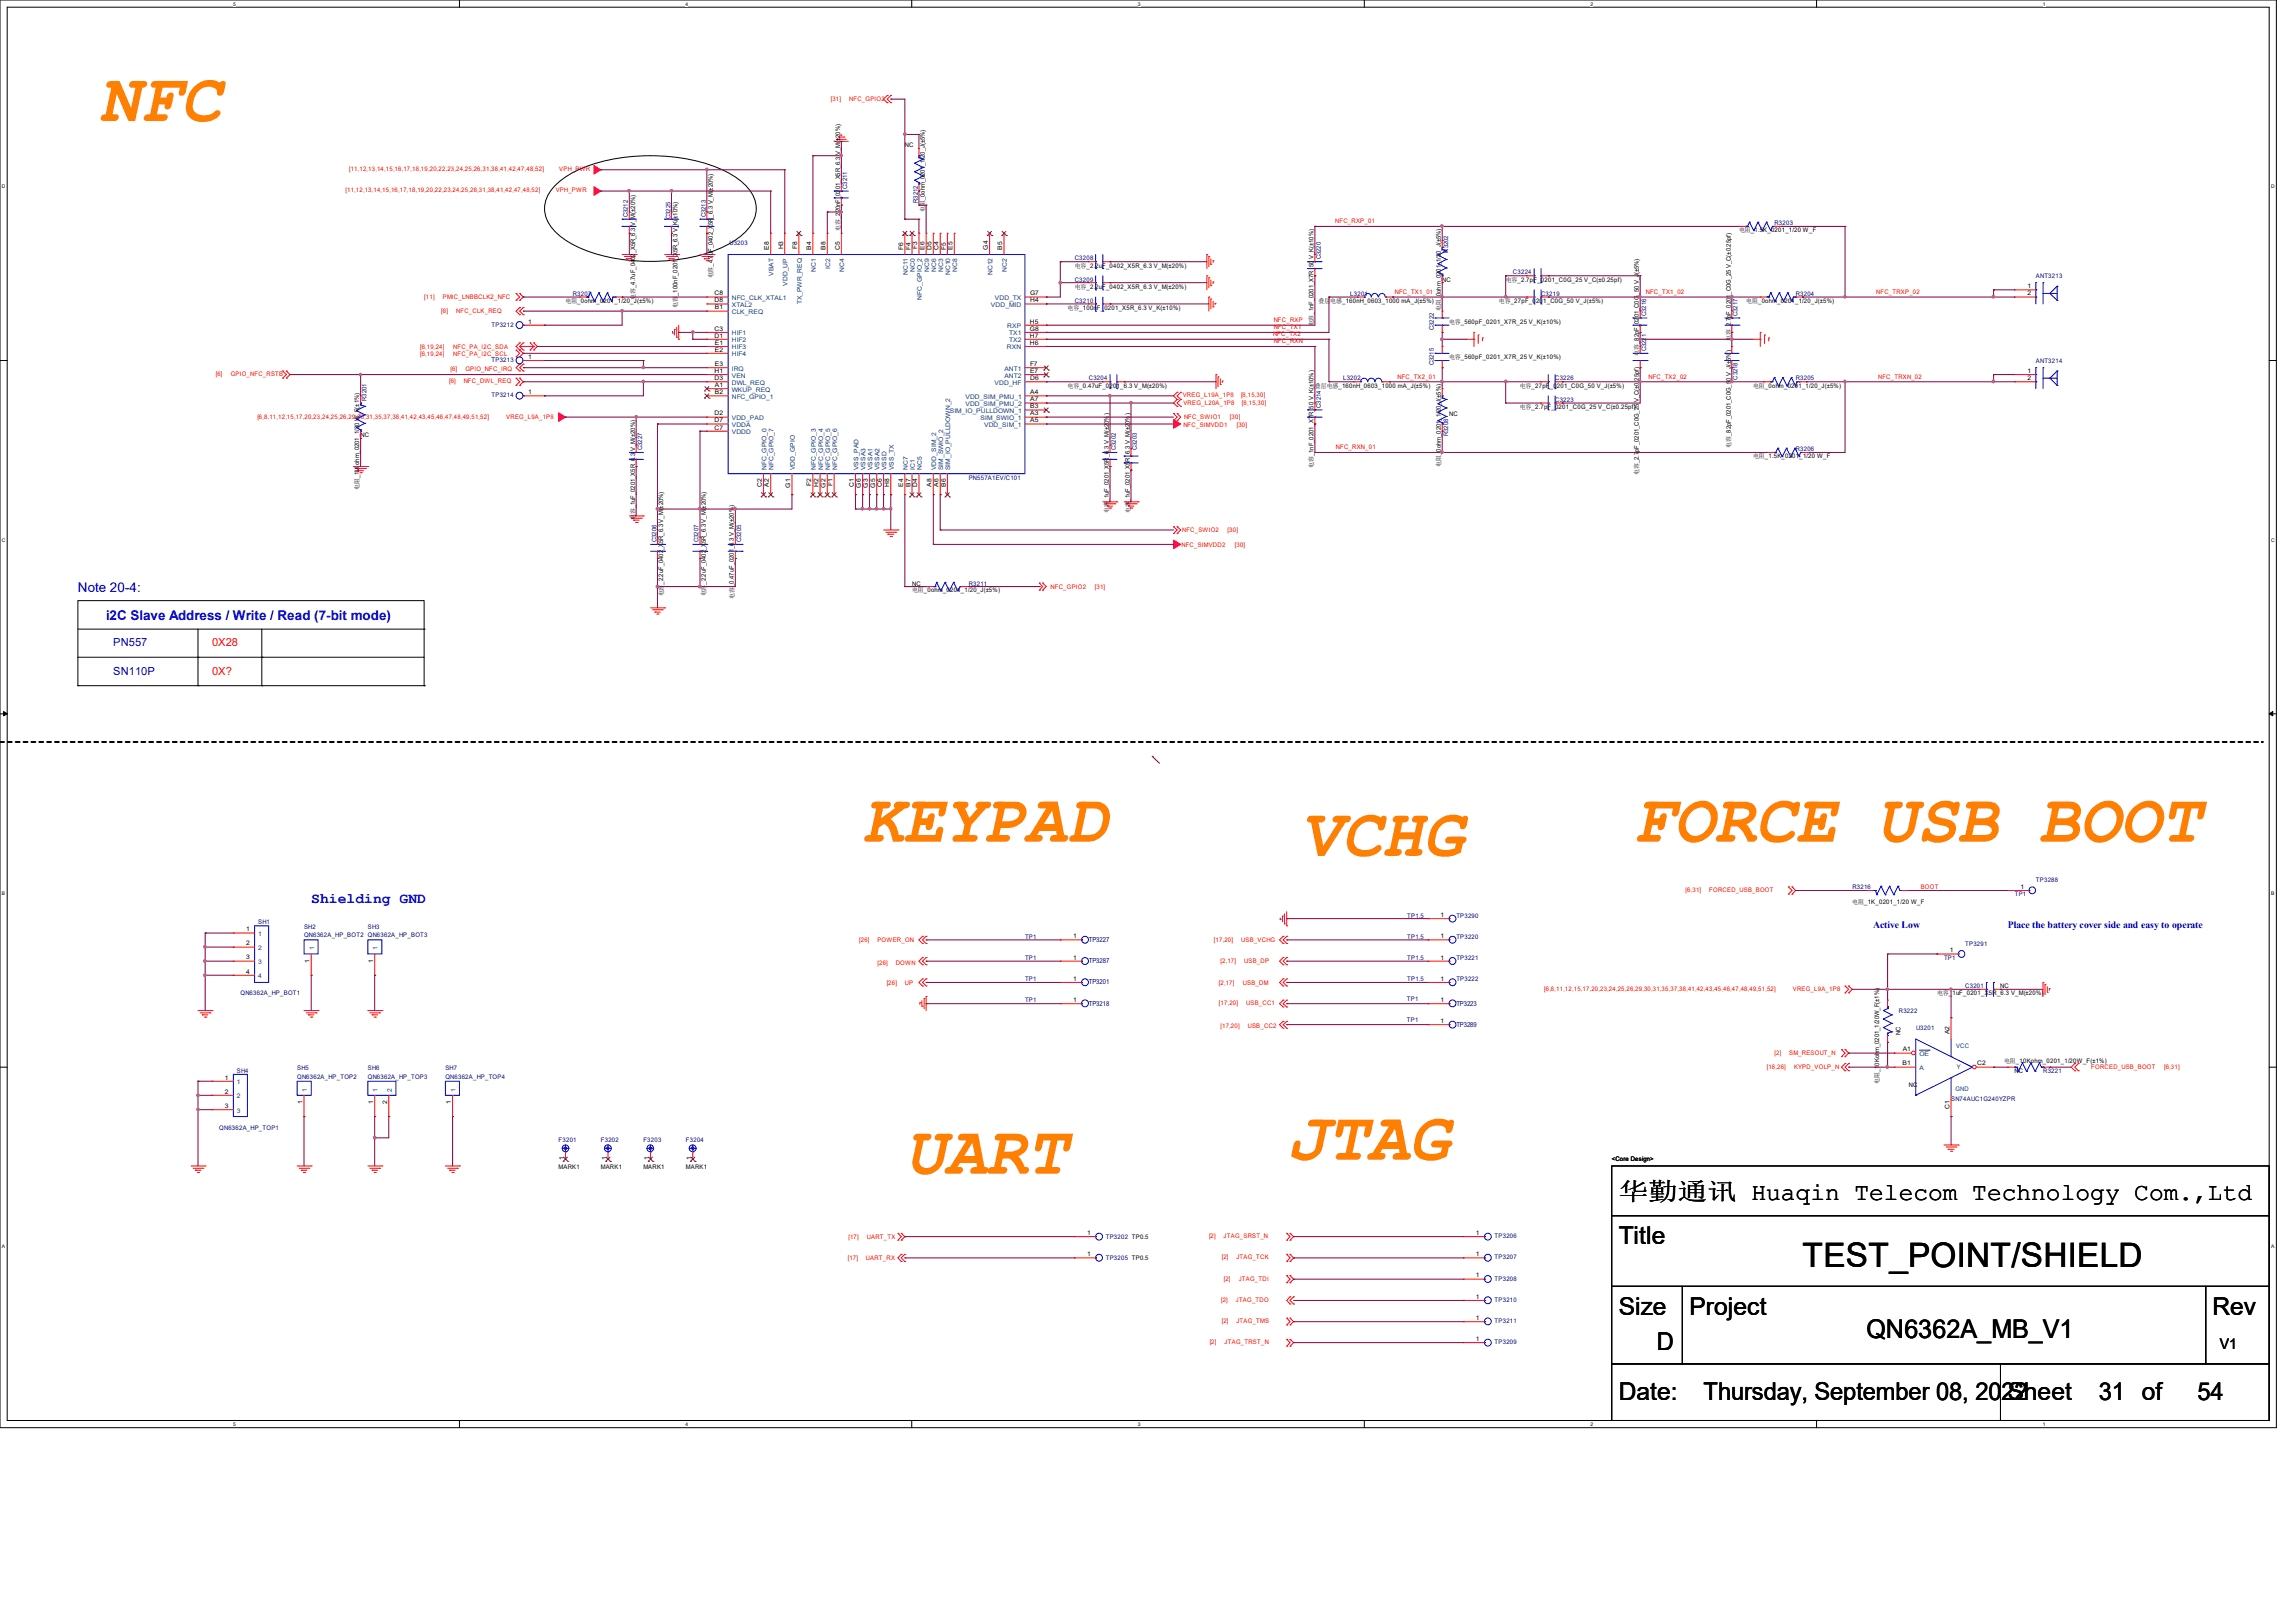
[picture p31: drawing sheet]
<svg xmlns="http://www.w3.org/2000/svg" width="297mm" height="210mm" viewBox="0 0 297 210" stroke-linecap="round" stroke-linejoin="round" font-family="sans-serif">
<defs><g id="words">
<g font-size="8.8" fill="#ff8000">
<text x="12.8" y="15.7">NFC</text>
<text x="111.6" y="108.9">KEYPAD</text>
<text x="168.3" y="110.7">VCHG</text>
<text x="211.2" y="108.9">FORCE USB BOOT</text>
<text x="117.1" y="151.9">UART</text>
<text x="166.5" y="150.1">JTAG</text>
</g>
<text font-size="4.4" x="233.2" y="163.9">TEST_POINT/SHIELD</text>
<text font-size="3.3" x="241.4" y="173.1">QN6362A_MB_V1</text>
<g font-size="3.2">
<text x="209.4" y="155.2">华勤通讯 Huaqin Telecom Technology Com.,Ltd</text>
<text x="209.4" y="161">Title</text>
<text x="209.4" y="170.2">Size</text>
<text x="218.6" y="170.2">Project</text>
<text x="286.2" y="170.2">Rev</text>
<text x="214.3" y="174.8">D</text>
<text x="209.4" y="181.1">Date:</text>
<text x="220.4" y="181.2">Thursday, September 08, 2022</text>
<text x="259.7" y="181.1">Sheet</text>
<text x="271.5" y="181.2">31 of</text>
<text x="284.3" y="181.2">54</text>
</g>
<text font-size="1.9" fill="#00f" x="40.3" y="116.8">Shielding GND</text>
<text font-size="1.9" x="287.2" y="174.5">V1</text>
<g font-size="1.7" fill="#00f">
<text x="10.1" y="76.6">Note 20-4:</text>
<text x="13.7" y="80.3">i2C Slave Address / Write / Read (7-bit mode)</text>
</g>
<g font-size="1.4" fill="#00f">
<text x="14.6" y="83.7">PN557</text>
<text x="14.6" y="87.3">SN110P</text>
</g>
<g font-size="1.4" fill="#f00">
<text x="27.4" y="83.7">0X28</text>
<text x="27.4" y="87.3">0X?</text>
</g>
<g font-size="1.3" fill="#00f">
<text x="242.3" y="120.1">Active Low</text>
<text x="259.7" y="120.1">Place the battery cover side and easy to operate</text>
</g>
<g font-size=".9" fill="#000080">
<text x="140.9" y="124.6">TP3287</text>
<text x="140.9" y="121.9">TP3227</text>
<text x="140.9" y="130.1">TP3218</text>
<text x="140.9" y="127.4">TP3201</text>
<text x="188.4" y="130.1">TP3223</text>
<text x="188.4" y="132.8">TP3289</text>
</g>
<g font-size=".8" fill="#f00">
<text x="107.5" y="13.1">[31]</text>
<text x="109.9" y="13.1">NFC_GPIO2</text>
<text x="45.2" y="22.1">[11,12,13,14,15,16,17,18,19,20,22,23,24,25,26,31,38,41,42,47,48,52]</text>
<text x="72.4" y="22.1">VPH_PWR</text>
<text x="44.7" y="24.8">[11,12,13,14,15,16,17,18,19,20,22,23,24,25,26,31,38,41,42,47,48,52]</text>
<text x="71.9" y="24.8">VPH_PWR</text>
<text x="172.7" y="28.9">NFC_RXP_01</text>
<text x="54.9" y="38.6">[11]</text>
<text x="57.1" y="40.6">[6]</text>
<text x="57.3" y="38.6">PMIC_LNBBCLK2_NFC</text>
<text x="59" y="40.6">NFC_CLK_REQ</text>
<text x="164.8" y="41.7">NFC_RXP</text>
<text x="180.4" y="38.1">NFC_TX1_01</text>
<text x="212.9" y="38.1">NFC_TX1_02</text>
<text x="242.7" y="38.1">NFC_TRXP_02</text>
<text x="54.3" y="45.1">[6,19,24]</text>
<text x="54.3" y="46.1">[6,19,24]</text>
<text x="58.3" y="48">[6]</text>
<text x="58.6" y="45.1">NFC_PA_I2C_SDA</text>
<text x="58.6" y="46.1">NFC_PA_I2C_SCL</text>
<text x="60.2" y="48">GPIO_NFC_IRQ</text>
<text x="164.7" y="43.5">NFC_TX2</text>
<text x="164.8" y="42.6">NFC_TX1</text>
<text x="164.8" y="44.4">NFC_RXN</text>
<text x="27.9" y="48.7">[6]</text>
<text x="29.8" y="48.7">GPIO_NFC_RSTB</text>
<text x="58.1" y="49.6">[6]</text>
<text x="60" y="49.6">NFC_DWL_REQ</text>
<text x="153" y="51.4">VREG_L19A_1P8</text>
<text x="153.1" y="52.4">VREG_L20A_1P8</text>
<text x="160.5" y="51.4">[8,15,30]</text>
<text x="160.7" y="52.4">[8,15,30]</text>
<text x="180.8" y="49">NFC_TX2_01</text>
<text x="213.2" y="49">NFC_TX2_02</text>
<text x="243" y="49">NFC_TRXN_02</text>
<text x="33.3" y="54.2">[6,8,11,12,15,17,20,23,24,25,26,29,30,31,35,37,38,41,42,43,45,46,47,48,49,51,52]</text>
<text x="65.5" y="54.2">VREG_L9A_1P8</text>
<text x="153.1" y="55.2">NFC_SIMVDD1</text>
<text x="153.2" y="54.2">NFC_SWIO1</text>
<text x="159.1" y="54.2">[30]</text>
<text x="160" y="55.2">[30]</text>
<text x="172.8" y="58.2">NFC_RXN_01</text>
<text x="152.8" y="70.7">NFC_SIMVDD2</text>
<text x="152.9" y="68.8">NFC_SWIO2</text>
<text x="158.8" y="68.8">[30]</text>
<text x="159.7" y="70.7">[30]</text>
<text x="135.9" y="76.2">NFC_GPIO2</text>
<text x="141.6" y="76.2">[31]</text>
<text x="218" y="115.4">[6,31]</text>
<text x="221.1" y="115.4">FORCED_USB_BOOT</text>
<text x="248.5" y="115.1">BOOT</text>
<text x="111.1" y="121.8">[26]</text>
<text x="113.5" y="121.8">POWER_ON</text>
<text x="113.5" y="124.9">[26]</text>
<text x="115.9" y="124.9">DOWN</text>
<text x="157" y="121.9">[17,20]</text>
<text x="157.9" y="124.7">[2,17]</text>
<text x="160.6" y="121.9">USB_VCHG</text>
<text x="161" y="124.7">USB_DP</text>
<text x="114.7" y="127.4">[26]</text>
<text x="117.1" y="127.4">UP</text>
<text x="157.7" y="127.4">[2,17]</text>
<text x="157.7" y="130.1">[17,20]</text>
<text x="160.8" y="127.4">USB_DM</text>
<text x="161.2" y="130.1">USB_CC1</text>
<text x="199.8" y="128.2">[6,8,11,12,15,17,20,23,24,25,26,29,30,31,35,37,38,41,42,43,45,46,47,48,49,51,52]</text>
<text x="231.9" y="128.2">VREG_L9A_1P8</text>
<text x="157.9" y="133">[17,20]</text>
<text x="161.4" y="133">USB_CC2</text>
<text x="229.6" y="136.5">[2]</text>
<text x="231.4" y="136.5">SM_RESOUT_N</text>
<text x="228.5" y="138.3">[18,26]</text>
<text x="232.1" y="138.3">KYPD_VOLP_N</text>
<text x="270.5" y="138.3">FORCED_USB_BOOT</text>
<text x="280" y="138.3">[6,31]</text>
<text x="109.7" y="160.4">[17]</text>
<text x="112.1" y="160.4">UART_TX</text>
<text x="156.4" y="160.2">[2]</text>
<text x="158.3" y="160.2">JTAG_SRST_N</text>
<text x="109.7" y="163.1">[17]</text>
<text x="112" y="163.1">UART_RX</text>
<text x="158" y="163">[2]</text>
<text x="158.3" y="165.7">[2]</text>
<text x="159.9" y="163">JTAG_TCK</text>
<text x="160.2" y="165.7">JTAG_TDI</text>
<text x="156.5" y="173.9">[2]</text>
<text x="158" y="168.5">[2]</text>
<text x="158" y="171.2">[2]</text>
<text x="158.4" y="173.9">JTAG_TRST_N</text>
<text x="159.9" y="168.5">JTAG_TDO</text>
<text x="159.9" y="171.2">JTAG_TMS</text>
</g>
<g font-size=".8">
<text x="117.1" y="19">NC</text>
<text x="108.7" y="29.8" transform="rotate(-90 108.7 29.8)">电容_220nF_0201_X5R_6.3 V_M(±20%)</text>
<text x="119.6" y="27.4" transform="rotate(-90 119.6 27.4)">电阻_0ohm_0201_1/20_J(±5%)</text>
<text x="99.5" y="32.3" transform="rotate(-90 99.5 32.3)">E8</text>
<text x="101.3" y="32.3" transform="rotate(-90 101.3 32.3)">H3</text>
<text x="103.1" y="32.3" transform="rotate(-90 103.1 32.3)">F8</text>
<text x="104.9" y="32.3" transform="rotate(-90 104.9 32.3)">B4</text>
<text x="106.8" y="32.3" transform="rotate(-90 106.8 32.3)">B8</text>
<text x="108.6" y="32.3" transform="rotate(-90 108.6 32.3)">C5</text>
<text x="116.8" y="32.3" transform="rotate(-90 116.8 32.3)">F6</text>
<text x="117.8" y="32.3" transform="rotate(-90 117.8 32.3)">F4</text>
<text x="118.7" y="32.3" transform="rotate(-90 118.7 32.3)">F3</text>
<text x="119.6" y="32.3" transform="rotate(-90 119.6 32.3)">E6</text>
<text x="120.5" y="32.3" transform="rotate(-90 120.5 32.3)">D5</text>
<text x="121.4" y="32.3" transform="rotate(-90 121.4 32.3)">C4</text>
<text x="122.3" y="32.3" transform="rotate(-90 122.3 32.3)">F5</text>
<text x="123.2" y="32.3" transform="rotate(-90 123.2 32.3)">E5</text>
<text x="127.8" y="32.3" transform="rotate(-90 127.8 32.3)">G4</text>
<text x="129.7" y="32.3" transform="rotate(-90 129.7 32.3)">B5</text>
<text x="139" y="34.6">电容_2.2uF_0402_X5R_6.3 V_M(±20%)</text>
<text x="225" y="30.1">电阻_1.5K_0201_1/20 W_F</text>
<text x="68.3" y="41.9">1</text>
<text x="73.2" y="39.2">电阻_0ohm_0201_1/20_J(±5%)</text>
<text x="82.2" y="38.8" transform="rotate(-90 82.2 38.8)">电容_4.7uF_0402_X5R_6.3 V_M(±20%)</text>
<text x="87.6" y="38.3" transform="rotate(-90 87.6 38.3)">_100nF_0201_X5R_6.3 V_K(±10%)</text>
<text x="87.6" y="39.8" transform="rotate(-90 87.6 39.8)">电容</text>
<text x="92.2" y="36" transform="rotate(-90 92.2 36)">电容_4.7uF_0402_X5R_6.3 V_M(±20%)</text>
<text x="92.4" y="38.2">C8</text>
<text x="92.4" y="39.1">D8</text>
<text x="92.5" y="40">B1</text>
<text x="133.2" y="41.9">H5</text>
<text x="133.2" y="38.2">G7</text>
<text x="133.2" y="39.1">H4</text>
<text x="138.1" y="40.1">电容_100nF_0201_X5R_6.3 V_K(±10%)</text>
<text x="139" y="37.3">电容_2.2uF_0402_X5R_6.3 V_M(±20%)</text>
<text x="170.6" y="39.2">叠层电感_160nH_0603_1000 mA_J(±5%)</text>
<text x="186.4" y="40.3" transform="rotate(-90 186.4 40.3)">电阻_0ohm_0201_1/20_J(±5%)</text>
<text x="186.6" y="36.4">NC</text>
<text x="187.5" y="41.9">电容_560pF_0201_X7R_25 V_K(±10%)</text>
<text x="193.9" y="39.2">电容_27pF_0201_C0G_50 V_J(±5%)</text>
<text x="194.8" y="36.4">电容_2.7pF_0201_C0G_25 V_C(±0.25pf)</text>
<text x="225.9" y="39.2">电阻_0ohm_0201_1/20_J(±5%)</text>
<text x="262.3" y="37.3">1</text>
<text x="262.3" y="38.2">2</text>
<text x="68.3" y="46.4">1</text>
<text x="92.4" y="42.8">C3</text>
<text x="92.4" y="43.7">D1</text>
<text x="92.5" y="44.6">E1</text>
<text x="92.5" y="45.5">E2</text>
<text x="92.5" y="47.4">E3</text>
<text x="133.2" y="42.8">G8</text>
<text x="133.2" y="43.7">H7</text>
<text x="133.2" y="44.6">H6</text>
<text x="133.2" y="47.4">F7</text>
<text x="169.9" y="42.2" transform="rotate(-90 169.9 42.2)">电容_1nF_0201_X7R_50 V_K(±10%)</text>
<text x="187.5" y="46.5">电容_560pF_0201_X7R_25 V_K(±10%)</text>
<text x="212" y="46" transform="rotate(-90 212 46)">电容_82pF_0201_C0G_50 V_J(±5%)</text>
<text x="223.9" y="44.1" transform="rotate(-90 223.9 44.1)">电容_2.7pF_0201_C0G_25 V_C(±0.25pf)</text>
<text x="68.3" y="51">1</text>
<text x="92.4" y="53.8">D2</text>
<text x="92.4" y="49.2">D3</text>
<text x="92.4" y="48.3">H1</text>
<text x="92.5" y="50.1">A1</text>
<text x="92.5" y="51">B2</text>
<text x="133.2" y="48.3">E7</text>
<text x="133.2" y="49.2">D6</text>
<text x="133.3" y="53.8">A3</text>
<text x="133.3" y="51">A4</text>
<text x="133.3" y="51.9">A7</text>
<text x="133.3" y="52.8">B3</text>
<text x="138.1" y="50.2">电容_0.47uF_0201_6.3 V_M(±20%)</text>
<text x="170.1" y="50.2">叠层电感_160nH_0603_1000 mA_J(±5%)</text>
<text x="187.5" y="53.8">NC</text>
<text x="196.6" y="52.9">电容_2.7pF_0201_C0G_25 V_C(±0.25pf)</text>
<text x="196.6" y="50.2">电容_27pF_0201_C0G_50 V_J(±5%)</text>
<text x="226.8" y="50.2">电阻_0ohm_0201_1/20_J(±5%)</text>
<text x="262.3" y="48.3">1</text>
<text x="262.3" y="49.2">2</text>
<text x="46.7" y="56.6">NC</text>
<text x="92.4" y="55.6">C7</text>
<text x="92.4" y="54.6">D7</text>
<text x="133.3" y="54.6">A5</text>
<text x="223.9" y="57.9" transform="rotate(-90 223.9 57.9)">电容_82pF_0201_C0G_50 V_J(±5%)</text>
<text x="226.8" y="59.3">电阻_1.5K_0201_1/20 W_F</text>
<text x="46.5" y="63.4" transform="rotate(-90 46.5 63.4)">电阻_1M ohm_0201_1/20 W_F(±1%)</text>
<text x="98.5" y="63" transform="rotate(-90 98.5 63)">C2</text>
<text x="99.5" y="63" transform="rotate(-90 99.5 63)">A2</text>
<text x="102.2" y="63.1" transform="rotate(-90 102.2 63.1)">G1</text>
<text x="104.9" y="62.9" transform="rotate(-90 104.9 62.9)">F2</text>
<text x="105.9" y="63" transform="rotate(-90 105.9 63)">H2</text>
<text x="106.8" y="63.1" transform="rotate(-90 106.8 63.1)">G2</text>
<text x="107.7" y="62.9" transform="rotate(-90 107.7 62.9)">F1</text>
<text x="110.4" y="63" transform="rotate(-90 110.4 63)">C1</text>
<text x="111.4" y="63.1" transform="rotate(-90 111.4 63.1)">G6</text>
<text x="112.3" y="63.1" transform="rotate(-90 112.3 63.1)">G3</text>
<text x="113.2" y="63.1" transform="rotate(-90 113.2 63.1)">G5</text>
<text x="114.1" y="63" transform="rotate(-90 114.1 63)">C6</text>
<text x="115" y="63" transform="rotate(-90 115 63)">H8</text>
<text x="116.8" y="63" transform="rotate(-90 116.8 63)">E4</text>
<text x="117.8" y="63" transform="rotate(-90 117.8 63)">B7</text>
<text x="118.7" y="63" transform="rotate(-90 118.7 63)">D4</text>
<text x="120.5" y="63" transform="rotate(-90 120.5 63)">A8</text>
<text x="121.4" y="63" transform="rotate(-90 121.4 63)">A6</text>
<text x="122.3" y="63" transform="rotate(-90 122.3 63)">B6</text>
<text x="169.9" y="60.5" transform="rotate(-90 169.9 60.5)">电容_1nF_0201_X7R_50 V_K(±10%)</text>
<text x="186.4" y="60.4" transform="rotate(-90 186.4 60.4)">电阻_0ohm_0201_1/20_J(±5%)</text>
<text x="212" y="61.5" transform="rotate(-90 212 61.5)">电容_2.7pF_0201_C0G_25 V_C(±0.25pf)</text>
<text x="82.2" y="67.3" transform="rotate(-90 82.2 67.3)">电容_1uF_0201_X5R_6.3 V_M(±20%)</text>
<text x="143.4" y="66.4" transform="rotate(-90 143.4 66.4)">电容_1uF_0201_X5R_6.3 V_M(±20%)</text>
<text x="146.2" y="66.4" transform="rotate(-90 146.2 66.4)">电容_1uF_0201_X5R_6.3 V_M(±20%)</text>
<text x="85.8" y="77.2" transform="rotate(-90 85.8 77.2)">电容_2.2uF_0402_X5R_6.3 V_M(±20%)</text>
<text x="91.3" y="77.2" transform="rotate(-90 91.3 77.2)">电容_2.2uF_0402_X5R_6.3 V_M(±20%)</text>
<text x="95" y="77.5" transform="rotate(-90 95 77.5)">电容_0.47uF_0201_6.3 V_M(±20%)</text>
<text x="118" y="76.7">电阻_0ohm_0201_1/20_J(±5%)</text>
<text x="118" y="75.8">NC</text>
<text x="186.4" y="118.7">1</text>
<text x="239.6" y="116.9">电阻_1K_0201_1/20 W_F</text>
<text x="261.4" y="115">1</text>
<text x="31.8" y="120.5">1</text>
<text x="31.8" y="122.3">2</text>
<text x="31.8" y="124.2">3</text>
<text x="31.8" y="126">4</text>
<text x="40" y="124.6" transform="rotate(-90 40 124.6)">1</text>
<text x="48.3" y="124.6" transform="rotate(-90 48.3 124.6)">1</text>
<text x="138.8" y="124.2">1</text>
<text x="138.8" y="121.4">1</text>
<text x="186.4" y="124.2">1</text>
<text x="186.4" y="121.4">1</text>
<text x="252.2" y="123.2">1</text>
<text x="138.8" y="129.7">1</text>
<text x="138.8" y="126.9">1</text>
<text x="186.4" y="126.9">1</text>
<text x="186.4" y="129.7">1</text>
<text x="250.6" y="128.8">电容_1uF_0201_X5R_6.3 V_M(±20%)</text>
<text x="258.8" y="127.9">NC</text>
<text x="186.4" y="132.4">1</text>
<text x="245.8" y="133.9" transform="rotate(-90 245.8 133.9)">NC</text>
<text x="246.1" y="137.9">B1</text>
<text x="246.1" y="136.1">A1</text>
<text x="252.2" y="133.8" transform="rotate(-90 252.2 133.8)">A2</text>
<text x="255.8" y="137.9">C2</text>
<text x="259.3" y="137.5">电阻_10Kohm_0201_1/20W_F(±1%)</text>
<text x="29.1" y="139.7">1</text>
<text x="29.1" y="141.5">2</text>
<text x="29.1" y="143.4">3</text>
<text x="39.1" y="142.8" transform="rotate(-90 39.1 142.8)">1</text>
<text x="48.3" y="142.8" transform="rotate(-90 48.3 142.8)">1</text>
<text x="50.1" y="142.8" transform="rotate(-90 50.1 142.8)">2</text>
<text x="58.3" y="142.8" transform="rotate(-90 58.3 142.8)">1</text>
<text x="243.1" y="140.3" transform="rotate(-90 243.1 140.3)">电阻_10Kohm_0201_1/20W_F(±1%)</text>
<text x="246.9" y="140.7">NC</text>
<text x="252.2" y="143.5" transform="rotate(-90 252.2 143.5)">C1</text>
<text x="260.6" y="138.9">NC</text>
<text x="72.3" y="151.2">MARK1</text>
<text x="72.9" y="150.2" transform="rotate(-90 72.9 150.2)">1</text>
<text x="77.7" y="151.2">MARK1</text>
<text x="78.4" y="150.2" transform="rotate(-90 78.4 150.2)">1</text>
<text x="83.2" y="151.2">MARK1</text>
<text x="83.9" y="150.2" transform="rotate(-90 83.9 150.2)">1</text>
<text x="88.7" y="151.2">MARK1</text>
<text x="89.4" y="150.2" transform="rotate(-90 89.4 150.2)">1</text>
<text x="208.5" y="150.3">&lt;Core Design&gt;</text>
<text x="140.6" y="159.8">1</text>
<text x="190.9" y="159.8">1</text>
<text x="140.6" y="162.6">1</text>
<text x="190.9" y="165.3">1</text>
<text x="190.9" y="162.6">1</text>
<text x="190.9" y="170.8">1</text>
<text x="190.9" y="168.1">1</text>
<text x="190.9" y="173.5">1</text>
</g>
<g font-size=".8" fill="#000080">
<text x="81.2" y="28.1" transform="rotate(-90 81.2 28.1)">C3212</text>
<text x="86.7" y="28.4" transform="rotate(-90 86.7 28.4)">C3225</text>
<text x="91.3" y="28.1" transform="rotate(-90 91.3 28.1)">C3213</text>
<text x="109.6" y="24.4" transform="rotate(-90 109.6 24.4)">C3211</text>
<text x="118.7" y="26.2" transform="rotate(-90 118.7 26.2)">R3212</text>
<text x="229.5" y="29.1">R3203</text>
<text x="94.4" y="31.7">U3203</text>
<text x="139" y="33.7">C3208</text>
<text x="170.9" y="33.6" transform="rotate(-90 170.9 33.6)">C3220</text>
<text x="187.3" y="32.7" transform="rotate(-90 187.3 32.7)">R3202</text>
<text x="195.7" y="35.5">C3224</text>
<text x="263.4" y="36">ANT3213</text>
<text x="74.1" y="38.3">R3207</text>
<text x="139" y="39.2">C3210</text>
<text x="139" y="36.4">C3209</text>
<text x="174.7" y="38.3">L3201</text>
<text x="199.4" y="38.3">C3219</text>
<text x="212.9" y="40.9" transform="rotate(-90 212.9 40.9)">C3216</text>
<text x="224.8" y="40.9" transform="rotate(-90 224.8 40.9)">C3217</text>
<text x="232.3" y="38.3">R3204</text>
<text x="63.6" y="42.3">TP3212</text>
<text x="63.6" y="46.9">TP3213</text>
<text x="185.5" y="47.3" transform="rotate(-90 185.5 47.3)">C3215</text>
<text x="185.5" y="42.7" transform="rotate(-90 185.5 42.7)">C3222</text>
<text x="212.9" y="45.5" transform="rotate(-90 212.9 45.5)">C3221</text>
<text x="263.4" y="46.9">ANT3214</text>
<text x="47.4" y="51.9" transform="rotate(-90 47.4 51.9)">R3201</text>
<text x="63.6" y="51.4">TP3214</text>
<text x="140.9" y="49.2">C3204</text>
<text x="170.9" y="52.8" transform="rotate(-90 170.9 52.8)">C3214</text>
<text x="173.7" y="49.2">L3202</text>
<text x="201.2" y="52">C3223</text>
<text x="201.2" y="49.2">C3226</text>
<text x="224.8" y="49.1" transform="rotate(-90 224.8 49.1)">C3218</text>
<text x="232.3" y="49.2">R3205</text>
<text x="83.1" y="58.3" transform="rotate(-90 83.1 58.3)">C3227</text>
<text x="144.4" y="58.3" transform="rotate(-90 144.4 58.3)">C3202</text>
<text x="147.1" y="58.3" transform="rotate(-90 147.1 58.3)">C3203</text>
<text x="187.3" y="56.4" transform="rotate(-90 187.3 56.4)">R3208</text>
<text x="232.3" y="58.4">R3206</text>
<text x="125.3" y="62.1">PN557A1EV/C101</text>
<text x="84.9" y="70.1" transform="rotate(-90 84.9 70.1)">C3206</text>
<text x="90.4" y="70.1" transform="rotate(-90 90.4 70.1)">C3207</text>
<text x="95.9" y="70.1" transform="rotate(-90 95.9 70.1)">C3205</text>
<text x="125.3" y="75.8">R3211</text>
<text x="33.4" y="119.6">SH1</text>
<text x="182" y="118.7">TP1.5</text>
<text x="188.4" y="118.7">TP3290</text>
<text x="239.6" y="115.1">R3216</text>
<text x="260.6" y="116">TP1</text>
<text x="263.4" y="114.2">TP3288</text>
<text x="39.3" y="121.3">QN6362A_HP_BOT2 QN6362A_HP_BOT3</text>
<text x="39.3" y="120.2">SH2</text>
<text x="47.6" y="120.2">SH3</text>
<text x="132.6" y="124.2">TP1</text>
<text x="132.6" y="121.5">TP1</text>
<text x="182" y="124.2">TP1.5</text>
<text x="182" y="121.5">TP1.5</text>
<text x="188.4" y="124.2">TP3221</text>
<text x="188.4" y="121.5">TP3220</text>
<text x="251.5" y="124.2">TP1</text>
<text x="254.2" y="122.4">TP3291</text>
<text x="31.1" y="128.8">QN6362A_HP_BOT1</text>
<text x="132.6" y="129.7">TP1</text>
<text x="132.6" y="127">TP1</text>
<text x="182" y="129.5">TP1</text>
<text x="182" y="127">TP1.5</text>
<text x="188.4" y="127">TP3222</text>
<text x="245.6" y="131.1">R3222</text>
<text x="254.2" y="127.9">C3201</text>
<text x="182" y="132.2">TP1</text>
<text x="247.9" y="133.3">U3201</text>
<text x="30.6" y="138.8">SH4</text>
<text x="38.4" y="139.6">QN6362A_HP_TOP2</text>
<text x="38.4" y="138.5">SH5</text>
<text x="47.6" y="139.6">QN6362A_HP_TOP3</text>
<text x="47.6" y="138.5">SH6</text>
<text x="57.6" y="139.6">QN6362A_HP_TOP4</text>
<text x="57.6" y="138.5">SH7</text>
<text x="252.4" y="142.5">SN74AUC1G240YZPR</text>
<text x="264.3" y="138.8">R3221</text>
<text x="28.4" y="146.2">QN6362A_HP_TOP1</text>
<text x="72.3" y="147.8">F3201</text>
<text x="77.7" y="147.8">F3202</text>
<text x="83.2" y="147.8">F3203</text>
<text x="88.7" y="147.8">F3204</text>
<text x="143.1" y="160.4">TP3202 TP0.5</text>
<text x="193.3" y="160.2">TP3206</text>
<text x="143.1" y="163.1">TP3205 TP0.5</text>
<text x="193.3" y="165.7">TP3208</text>
<text x="193.3" y="163">TP3207</text>
<text x="193.3" y="171.2">TP3211</text>
<text x="193.3" y="168.5">TP3210</text>
<text x="193.3" y="173.9">TP3209</text>
</g>
<g font-size=".8" fill="#004080">
<text x="100.1" y="35.7" transform="rotate(-90 100.1 35.7)">VBAT</text>
<text x="105.5" y="35.1" transform="rotate(-90 105.5 35.1)">NC1</text>
<text x="107.4" y="34.8" transform="rotate(-90 107.4 34.8)">IC2</text>
<text x="109.2" y="35.1" transform="rotate(-90 109.2 35.1)">NC4</text>
<text x="117.4" y="35.6" transform="rotate(-90 117.4 35.6)">NC11</text>
<text x="118.4" y="35.1" transform="rotate(-90 118.4 35.1)">NC0</text>
<text x="120.2" y="35.1" transform="rotate(-90 120.2 35.1)">NC9</text>
<text x="121.1" y="35.1" transform="rotate(-90 121.1 35.1)">NC6</text>
<text x="122" y="35.1" transform="rotate(-90 122 35.1)">NC3</text>
<text x="122.9" y="35.6" transform="rotate(-90 122.9 35.6)">NC10</text>
<text x="123.8" y="35.1" transform="rotate(-90 123.8 35.1)">NC8</text>
<text x="128.4" y="35.6" transform="rotate(-90 128.4 35.6)">NC12</text>
<text x="130.3" y="35.1" transform="rotate(-90 130.3 35.1)">NC2</text>
<text x="94.7" y="40.6">CLK_REQ</text>
<text x="94.7" y="38.8">NFC_CLK_XTAL1</text>
<text x="94.7" y="39.7">XTAL2</text>
<text x="101.9" y="37" transform="rotate(-90 101.9 37)">VDD_UP</text>
<text x="103.7" y="39.4" transform="rotate(-90 103.7 39.4)">TX_PWR_REQ</text>
<text x="119.2" y="38.8" transform="rotate(-90 119.2 38.8)">NFC_GPIO_2</text>
<text x="128.2" y="39.7">VDD_MID</text>
<text x="128.7" y="38.8">VDD_TX</text>
<text x="94.7" y="43.4">HIF1</text>
<text x="94.7" y="44.3">HIF2</text>
<text x="94.7" y="45.2">HIF3</text>
<text x="94.7" y="46.1">HIF4</text>
<text x="94.7" y="48">IRQ</text>
<text x="129.9" y="48">ANT1</text>
<text x="130.3" y="45.2">RXN</text>
<text x="130.3" y="42.5">RXP</text>
<text x="130.6" y="43.4">TX1</text>
<text x="130.6" y="44.3">TX2</text>
<text x="94.7" y="50.7">WKUP_REQ</text>
<text x="94.7" y="51.6">NFC_GPIO_1</text>
<text x="94.7" y="49.8">DWL_REQ</text>
<text x="94.7" y="48.9">VEN</text>
<text x="122.9" y="53.4">SIM_IO_PULLDOWN_1</text>
<text x="124.9" y="51.6">VDD_SIM_PMU_1</text>
<text x="124.9" y="52.5">VDD_SIM_PMU_2</text>
<text x="128.7" y="49.8">VDD_HF</text>
<text x="129.9" y="48.9">ANT2</text>
<text x="94.7" y="56.2">VDDD</text>
<text x="94.7" y="54.4">VDD_PAD</text>
<text x="94.7" y="55.2">VDDA</text>
<text x="126.8" y="54.4">SIM_SWIO_1</text>
<text x="127.3" y="55.2">VDD_SIM_1</text>
<text x="99.1" y="60.8" transform="rotate(-90 99.1 60.8)">NFC_GPIO_0</text>
<text x="100.1" y="60.8" transform="rotate(-90 100.1 60.8)">NFC_GPIO_7</text>
<text x="102.8" y="60.8" transform="rotate(-90 102.8 60.8)">VDD_GPIO</text>
<text x="105.5" y="60.8" transform="rotate(-90 105.5 60.8)">NFC_GPIO_3</text>
<text x="106.5" y="60.8" transform="rotate(-90 106.5 60.8)">NFC_GPIO_4</text>
<text x="107.4" y="60.8" transform="rotate(-90 107.4 60.8)">NFC_GPIO_5</text>
<text x="108.3" y="60.8" transform="rotate(-90 108.3 60.8)">NFC_GPIO_6</text>
<text x="111" y="60.8" transform="rotate(-90 111 60.8)">VSS_PAD</text>
<text x="112" y="60.8" transform="rotate(-90 112 60.8)">VSSA3</text>
<text x="112.9" y="60.8" transform="rotate(-90 112.9 60.8)">VSSA1</text>
<text x="113.8" y="60.8" transform="rotate(-90 113.8 60.8)">VSSA2</text>
<text x="114.7" y="60.8" transform="rotate(-90 114.7 60.8)">VSSD</text>
<text x="115.6" y="60.8" transform="rotate(-90 115.6 60.8)">VSS_TX</text>
<text x="117.4" y="60.8" transform="rotate(-90 117.4 60.8)">NC7</text>
<text x="118.4" y="60.8" transform="rotate(-90 118.4 60.8)">IC1</text>
<text x="119.2" y="60.8" transform="rotate(-90 119.2 60.8)">NC5</text>
<text x="121.1" y="60.8" transform="rotate(-90 121.1 60.8)">VDD_SIM_2</text>
<text x="122" y="60.8" transform="rotate(-90 122 60.8)">SIM_SWIO_2</text>
<text x="122.9" y="60.8" transform="rotate(-90 122.9 60.8)">SIM_IO_PULLDOWN_2</text>
<text x="33.4" y="121.1">1</text>
<text x="33.4" y="122.9">2</text>
<text x="33.4" y="124.8">3</text>
<text x="40.6" y="123" transform="rotate(-90 40.6 123)">1</text>
<text x="48.9" y="123" transform="rotate(-90 48.9 123)">1</text>
<text x="33.4" y="126.6">4</text>
<text x="248.3" y="136.6">OE</text>
<text x="253" y="135.6">VCC</text>
<text x="30.7" y="140.3">1</text>
<text x="30.7" y="142.1">2</text>
<text x="30.7" y="144">3</text>
<text x="39.7" y="141.3" transform="rotate(-90 39.7 141.3)">1</text>
<text x="48.9" y="141.3" transform="rotate(-90 48.9 141.3)">1</text>
<text x="50.7" y="141.3" transform="rotate(-90 50.7 141.3)">2</text>
<text x="58.9" y="141.3" transform="rotate(-90 58.9 141.3)">1</text>
<text x="248.3" y="138.5">A</text>
<text x="253" y="141.2">GND</text>
<text x="253.1" y="138.4">Y</text>
</g>
<g font-size=".6">
<text x="30.2" y=".7">5</text>
<text x="88.7" y=".7">4</text>
<text x="147.2" y=".7">3</text>
<text x="205.7" y=".7">2</text>
<text x="264.2" y=".7">1</text>
<text x=".3" y="24.4">D</text>
<text x="293.8" y="24.4">D</text>
<text x=".3" y="70.1">C</text>
<text x="293.8" y="70.1">C</text>
<text x=".3" y="115.8">B</text>
<text x="293.8" y="115.8">B</text>
<text x=".3" y="161.5">A</text>
<text x="293.8" y="161.5">A</text>
<text x="30.2" y="184.5">5</text>
<text x="88.7" y="184.5">4</text>
<text x="147.2" y="184.5">3</text>
<text x="205.7" y="184.5">2</text>
<text x="264.2" y="184.5">1</text>
</g>
</g></defs>
<path d="M0 0h294.5v184.7h-294.5zM.9 .9h292.6v182.9h-292.6z" fill="none" stroke="#000" stroke-width=".13"/>
<g fill="#fff">
<path d="M30.2 .1h.3v.7h-.3z"/>
<path d="M30.2 183.9h.3v.8h-.3z"/>
</g>
<path d="M59.4 0v.9M59.4 183.8v.9" fill="none" stroke="#000" stroke-width=".13"/>
<g fill="#fff">
<path d="M88.7 .1h.3v.7h-.3z"/>
<path d="M88.7 183.9h.3v.8h-.3z"/>
</g>
<path d="M117.9 0v.9M117.9 183.8v.9" fill="none" stroke="#000" stroke-width=".13"/>
<g fill="#fff">
<path d="M147.2 .1h.3v.7h-.3z"/>
<path d="M147.2 183.9h.3v.8h-.3z"/>
</g>
<path d="M176.5 0v.9M176.5 183.8v.9" fill="none" stroke="#000" stroke-width=".13"/>
<g fill="#fff">
<path d="M205.7 .1h.4v.7h-.4z"/>
<path d="M205.7 183.9h.4v.8h-.4z"/>
</g>
<path d="M235 0v.9M235 183.8v.9" fill="none" stroke="#000" stroke-width=".13"/>
<g fill="#fff">
<path d="M264.2 .1h.4v.7h-.4z"/>
<path d="M264.2 183.9h.4v.8h-.4z"/>
<path d="M.3 23.8h.4v.7h-.4z"/>
<path d="M293.8 23.8h.5v.7h-.5z"/>
<path d="M.3 69.5h.4v.7h-.4z"/>
<path d="M293.8 69.5h.5v.7h-.5z"/>
</g>
<path d="M0 46.7h.9M293.5 46.7h1" fill="none" stroke="#000" stroke-width=".13"/>
<g fill="#fff">
<path d="M.3 115.2h.4v.8h-.4z"/>
<path d="M293.8 115.2h.4v.8h-.4z"/>
</g>
<path d="M0 92.4h.9M293.5 92.4h1" fill="none" stroke="#000" stroke-width=".13"/>
<path d="M.5 92.1l.4 .3-.4 .2zM293.5 92.4l.5-.3v.5z" fill="#000" stroke="#000" stroke-width=".13"/>
<g fill="#fff">
<path d="M.3 161h.3v.7h-.3z"/>
<path d="M293.8 161h.4v.7h-.4z"/>
</g>
<g fill="none" stroke="#000" stroke-width=".13">
<path d="M72 23.8a14.7 14.7 0 0 1 7.2-3.2 25.2 25.2 0 0 1 14 1.3 8.7 8.7 0 0 1 4.2 3.4 4 4 0 0 1-1.2 4.9 14.7 14.7 0 0 1-7.1 3.2 25.2 25.2 0 0 1-14.1-1.3 8.7 8.7 0 0 1-4.1-3.4 4 4 0 0 1 1.1-4.9zM10.1 77.7h44.8v7.3h-44.8zM10.1 88.7h.1M10.1 81.4h44.8M10.1 88.7h44.8M10.1 85v3.7M25.6 85h.1M25.6 88.7h.1M25.6 81.4v7.3M33.9 85h.1M33.9 88.7h.1M33.9 81.4v7.3"/>
<path d="M54.9 81.4h.1M54.9 88.7h.1M54.9 85v3.7M0 138.1h.9M293.5 138.1h1M208.5 157.3h85v9.2h-85zM208.5 150.9h85v6.4h-85zM208.5 166.5h9.1v10h-9.1zM208.5 176.5h50.3v7.3h-50.3zM217.6 166.5h67.7v10h-67.7zM258.8 176.5h34.7v7.3h-34.7zM285.3 166.5h8.2v10h-8.2z"/>
</g>
<path d="M0 96h292.6M292.6 96h.1" fill="none" stroke="#000" stroke-width=".25" stroke-dasharray=".5 .5"/>
<g fill="none" stroke="#f00" stroke-width=".13">
<path d="M107.9 18.3h.1M107.9 18.3h1.8M108.2 18h.1M108.2 18h1.3M108.5 17.7h.7M108.8 17.5h.1M109.2 17.7h.1M114.8 12.4l-.5 .4 .5 .5M114.8 12.4h.1M114.8 13.3h.1M115.2 12.4l-.4 .4 .4 .5M115.2 12.4h.1"/>
<path d="M115.2 13.3h.1M66.8 38l.4 .4-.4 .5M66.8 38h.1M66.8 38.9h.1M67.2 38.9h.1M67.2 38h.1M67.2 39.8h.1M67.2 38l.5 .4-.5 .5M67.2 39.8l-.4 .5 .4 .4M67.7 39.8l-.5 .5 .5 .4M67.7 39.8h.1M80.5 32.9h1.8"/>
<path d="M80.8 33.2h1.2M81 33.5h.1M81 33.5h.7M81.3 33.7h.2M81.4 27.4h.1M81.4 30.2h.1M81.4 27.4v1M81.4 29.3v.9M81.5 33.7h.1M82 33.2h.1M82.3 32.9h.1M86 32.9h1.8"/>
<path d="M86.2 33.2h1.3M86.5 33.5h.1M86.5 33.5h.7M86.8 33.7h.2M86.9 27.4h.1M86.9 30.2h.1M86.9 27.4v1M86.9 29.3v.9M87 33.7h.1M87.5 33.2h.1M87.8 32.9h.1M90.6 32.9h1.8"/>
<path d="M90.8 33.2h1.3M91.1 33.5h.1M91.1 33.5h.7M91.4 33.7h.2M91.6 33.7h.1M92.1 33.2h.1M92.4 32.9h.1M108.8 23.8h.1M108.8 26.5h.1M108.8 23.8v.9M108.8 25.6v.9M156.1 32.9h.1"/>
<path d="M156.1 35.7h.1M156.1 32.9v1.9M156.1 35.7v1.8M156.4 33.2h.1M156.4 35.9h.1M156.4 38.4h.1M156.4 33.2v1.3M156.4 35.9v1.4M156.4 38.4v1.9M156.6 34.2h.1M156.6 37h.1M156.6 38.7h.1"/>
<path d="M156.6 33.5v.7M156.6 36.2v.8M156.6 38.7v1.3M156.9 33.7h.1M156.9 36.5h.1M156.9 39.7h.1M156.9 33.7v.3M156.9 36.5v.2M156.9 39v.7M157.2 39.2h.1M157.2 39.2v.2M170.1 32.9h.1"/>
<path d="M170.1 35.7h.1M170.1 32.9v1M170.1 34.8v.9M175.6 38.4h.9M175.6 38.4h.1M179.2 38.4h1M180.2 38.4h.1M197.5 38.4h.1M197.5 38.4h1M199.3 38.4h1M200.3 38.4h.1M225 29.3h.1"/>
<path d="M225 29.3h.9M227.7 38.4h.1M227.7 38.4h.9M229.5 29.3h1M230.5 29.3h.1M232.3 38.4h.9M233.2 38.4h.1M260.6 37.5h.1M260.6 38.4h.1M260.6 37.5h2.8M260.6 38.4h2.8M36.6 48l.4 .5-.4 .4"/>
<path d="M36.6 48h.1M36.6 48.9h.1M37 48l.5 .5-.5 .4M37 48.9h.1M37 48h.1M66.8 45.3l.4 .4-.4 .5M66.8 48.9l.4 .5-.4 .5M66.8 45.3h.1M66.8 46.2h.1M66.8 48.9h.1M66.8 49.9h.1M67.2 40.7h.1"/>
<path d="M67.2 44.4h.1M67.2 45.3h.1M67.2 46.2h.1M67.2 47.1h.1M67.2 48h.1M67.2 49.9h.1M67.2 48.9h.1M67.2 44.8l.5 .5M67.2 44.8h1.8M67.2 45.3l.5 .4-.5 .5M67.2 48.9l.5 .5-.5 .5M67.2 44.4l-.4 .4 .4 .5"/>
<path d="M67.2 47.1l-.4 .5 .4 .4M67.7 44.4l-.5 .4M67.7 47.1l-.5 .5 .5 .4M67.7 40.7h.1M67.7 44.4h.1M67.7 45.3h.1M67.7 47.1h.1M67.7 48h.1M67.7 42.1h2.7M67.7 51.2h2.7M68.6 44.4h.1M68.6 45.3h.1"/>
<path d="M68.6 44.4l.4 .4M69 44.4l.5 .4-.5 .5M69 45.3h.1M69 44.4h.1M69 44.8h.1M69 44.8l-.4 .5M70.4 42.1h.1M70.4 51.2h.1M87 43.1h.1M87 42.9v.2M87.2 42.6h.1M87.2 42.6v.7"/>
<path d="M87.5 43.6h.1M87.5 42.3v1.3M87.8 43.9h.1M87.8 42.1v1.8M142.7 49.4h.1M142.7 49.4h.9M143.6 57.6h.1M143.6 57.6v.9M143.6 59.4v1M144.5 49.4h.9M145.4 49.4h.1M146.3 58.1h.1"/>
<path d="M146.3 58.1v.9M146.3 59.9v.9M151.8 54.4h.1M151.8 53.5h.1M151.8 53.5l.5 .5-.5 .4M152.3 53.5l.4 .5-.4 .4M152.3 50.8l-.5 .4 .5 .5M152.3 51.7l-.5 .5 .5 .4M152.3 51.7h.1M152.3 50.8h.1M152.3 52.6h.1M152.3 54.4h.1"/>
<path d="M152.3 53.5h.1M152.7 50.8h.1M152.7 51.7h.1M152.7 52.6h.1M152.7 50.8l-.4 .4 .4 .5M152.7 51.7l-.4 .5 .4 .4M157.3 48.5h.1M157.3 48.5v1.8M157.6 48.8h.1M157.6 48.8v1.2M157.9 49.7h.1M157.9 49v.7"/>
<path d="M158.1 49.3h.1M158.1 49.3v.2M189.7 43.9h1M190.7 43.9h.1M190.7 43h.1M190.7 43v1.8M191.2 43.3h.1M191.2 43.3v1.1M191.8 43.7h.1M191.8 43.7v.4M199.3 52.2h1M199.3 52.2h.1"/>
<path d="M201.2 52.2h.9M202.1 52.2h.1M212.2 47.6h.1M212.2 44.8h.1M212.2 40.3h.1M212.2 43h.1M212.2 40.3v.8M212.2 42.1v.9M212.2 44.8v.9M212.2 46.7v.9M224 43h.1M224 40.3h.1"/>
<path d="M224 40.3v.8M224 42.1v.9M226.8 43.9h.9M227.7 43.9h.1M227.7 43h.1M227.7 43v1.8M228.2 49.4h.1M228.2 49.4h.9M228.3 43.3h.1M228.3 43.3v1.1M228.6 58.5h.1M228.6 58.5h.9"/>
<path d="M228.8 43.7h.1M228.8 43.7v.4M232.7 49.4h.9M233.2 58.5h.9M233.6 49.4h.1M234.1 58.5h.1M45.7 60.4h1.9M46 60.6h1.3M46.3 60.9h.1M46.3 60.9h.7M46.6 61.2h.1M46.7 61.2h.1"/>
<path d="M47.3 60.6h.1M47.6 60.4h.1M81.4 66.8h1.8M81.7 67.1h1.3M82 67.3h.7M82 67.3h.1M82.2 67.6h.2M82.4 67.6h.1M83 67.1h.1M83.2 66.8h.1M84.2 78.7h1.8M84.4 78.9h1.3"/>
<path d="M84.7 79.2h.1M84.7 79.2h.7M85 79.5h.1M85.1 79.5h.1M85.7 78.9h.1M86 78.7h.1M95.1 72.3h.1M95.1 69.5h.1M95.1 69.5v.9M95.1 71.3v1M114.3 68.6h1.9M114.6 68.9h1.3"/>
<path d="M114.9 69.1h.1M114.9 69.1h.7M115.1 69.4h.2M115.3 69.4h.1M115.9 68.9h.1M116.2 68.6h.1M119.8 75.9h.9M119.8 75.9h.1M124.4 75.9h.9M125.3 75.9h.1M134.5 75.4h.1M134.5 76.4h.1"/>
<path d="M134.5 75.4l.4 .5-.4 .5M134.9 75.4h.1M134.9 76.4h.1M134.9 75.4l.4 .5-.4 .5M142.7 64.9h1.8M142.9 65.2h1.3M143.2 65.5h.1M143.2 65.5h.7M143.5 65.7h.2M143.6 60.4h.1M143.7 65.7h.1M144.2 65.2h.1"/>
<path d="M144.5 64.9h.1M145.4 64.9h1.8M145.7 65.2h1.3M146 65.5h.7M146 65.5h.1M146.2 65.7h.2M146.3 60.8h.1M146.4 65.7h.1M147 65.2h.1M147.2 64.9h.1M151.8 69h.1M151.8 68.2h.1"/>
<path d="M151.8 68.2l.5 .4-.5 .4M152.3 68.2l.4 .4-.4 .4M152.3 69h.1M152.3 68.2h.1M165.6 119h.1M165.6 118.8v.2M165.9 118.5h.1M165.9 118.5v.8M166.2 119.5h.1M166.2 118.2v1.3M166.5 119.8h.1M166.5 118v1.8"/>
<path d="M184.7 118.9h2.8M184.7 118.9h.1M231.4 114.8h.1M231.4 115.7h.1M231.4 114.8l.4 .4-.4 .5M231.8 115.7h.1M231.8 114.8h.1M231.8 114.8l.5 .4-.5 .5M25.6 130.8h1.8M25.9 131.1h1.3M26.2 131.3h.7M26.2 131.3h.1"/>
<path d="M26.5 131.6h.1M26.6 131.6h.1M27.2 131.1h.1M27.4 139.9h2.8M27.4 130.8h.1M27.4 139.9h.1M30.2 120.7h.1M30.2 122.6h.1M30.2 124.4h.1M30.2 126.2h.1M30.2 124.4h2.7M30.2 120.7h2.7"/>
<path d="M30.2 122.6h2.7M30.2 126.2h2.7M39.3 130.8h1.8M39.6 131.1h1.3M39.9 131.3h.1M39.9 131.3h.7M40.2 131.6h.1M40.3 126.2h.1M40.3 123.4v2.8M40.3 131.6h.1M40.9 131.1h.1M41.1 130.8h.1"/>
<path d="M47.6 130.8h1.8M47.8 131.1h1.3M48.1 131.3h.8M48.1 131.3h.1M48.4 131.6h.2M48.6 131.6h.1M49.1 131.1h.1M49.4 130.8h.1M119 129.8h.1M119 129.8v.2M119.3 130.2h.1M119.3 129.5v.7"/>
<path d="M119.3 121.2l-.4 .4 .4 .5M119.3 123.9l-.4 .5 .4 .4M119.3 126.7l-.4 .4 .4 .5M119.3 121.2h.1M119.3 122.1h.1M119.3 123.9h.1M119.3 124.8h.1M119.3 126.7h.1M119.3 127.6h.1M119.5 129.2h.1M119.5 129.2v1.3M119.8 121.2l-.5 .4 .5 .5"/>
<path d="M119.8 123.9l-.5 .5 .5 .4M119.8 126.7l-.5 .4 .5 .5M119.8 128.9h.1M119.8 121.2h.1M119.8 122.1h.1M119.8 123.9h.1M119.8 124.8h.1M119.8 126.7h.1M119.8 127.6h.1M119.8 128.9v1.9M137.2 124.4h.1M137.2 129.9h.1"/>
<path d="M137.2 127.1h.1M137.2 124.4h2.7M137.2 129.9h2.7M137.2 127.1h2.7M166 123.9h.1M166 124.8h.1M166 126.7h.1M166 127.6h.1M166 129.4h.1M166 130.3h.1M166 121.2h.1M166 122.1h.1"/>
<path d="M166 132.2h.1M166 133.1h.1M166 123.9l-.5 .5 .5 .4M166 126.7l-.5 .4 .5 .5M166 129.4l-.5 .5 .5 .4M166 121.2l-.5 .4 .5 .5M166 132.2l-.5 .4 .5 .5M166.5 123.9l-.5 .5 .5 .4M166.5 126.7l-.5 .4 .5 .5M166.5 129.4l-.5 .5 .5 .4M166.5 121.2l-.5 .4 .5 .5M166.5 132.2l-.5 .4 .5 .5"/>
<path d="M166.5 123.9h.1M166.5 124.8h.1M166.5 126.7h.1M166.5 127.6h.1M166.5 129.4h.1M166.5 130.3h.1M166.5 121.2h.1M166.5 122.1h.1M166.5 132.2h.1M166.5 133.1h.1M184.7 132.6h2.8M184.7 124.4h2.8"/>
<path d="M184.7 132.6h.1M184.7 124.4h.1M238.2 135.8h.1M238.2 136.7h.1M238.2 135.8l.5 .5-.5 .4M238.7 137.6l-.5 .5 .5 .5M238.7 127.6h.1M238.7 128.5h.1M238.7 136.7h.1M238.7 135.8h.1M238.7 138.6h.1M238.7 137.6h.1"/>
<path d="M238.7 127.6l.4 .4-.4 .5M238.7 135.8l.4 .5-.4 .4M239.1 137.6l-.4 .5 .4 .5M239.1 128.5h.1M239.1 127.6h.1M239.1 138.6h.1M239.1 137.6h.1M239.1 127.6l.5 .4-.5 .5M244.2 129.4h.1M244.2 134.9h.1M244.2 129.4v.9M244.2 134v.9"/>
<path d="M259.7 138.1h.9M259.7 138.1h.1M264.3 127.1h.1M264.3 127.1v1.8M264.3 138.1h.9M264.5 127.4h.1M264.5 127.4v1.3M264.8 128.4h.1M264.8 127.7v.7M265.1 127.9h.1M265.1 127.9v.2M265.2 138.1h.1"/>
<path d="M268.4 137.6l-.5 .5 .5 .5M268.4 138.6h.1M268.4 137.6h.1M268.9 137.6l-.5 .5 .5 .5M268.9 137.6h.1M268.9 138.6h.1M24.7 150.9h1.8M25 151.2h1.2M25.3 151.4h.1M25.3 151.4h.7M25.5 151.7h.2M25.7 151.7h.1"/>
<path d="M26.2 151.2h.1M26.5 150.9h.1M27.4 141.7h2.8M27.4 143.6h2.8M27.4 141.7h.1M27.4 143.6h.1M38.4 150.9h1.9M38.7 151.2h1.3M39 151.4h.1M39 151.4h.7M39.2 151.7h.2M39.4 151.7h.1"/>
<path d="M40 151.2h.1M40.3 150.9h.1M47.6 150.9h1.8M47.8 151.2h1.3M48.1 151.4h.8M48.1 151.4h.1M48.4 151.7h.2M48.6 151.7h.1M49.1 151.2h.1M49.4 150.9h.1M57.6 150.9h1.8M57.9 151.2h1.3"/>
<path d="M58.2 151.4h.7M58.2 151.4h.1M58.5 151.7h.1M58.5 144.5h.1M58.5 141.7v2.8M58.6 151.7h.1M59.2 151.2h.1M59.4 150.9h.1M78.7 150h.1M78.7 149.1v.9M84.2 150h.1M84.2 149.1v.9"/>
<path d="M116.2 159.6h.1M116.2 159.6l.4 .4-.4 .5M116.6 159.6l.5 .4-.5 .5M116.6 159.6h.1M166.5 159.6h.1M166.5 159.6l.4 .4-.4 .5M166.9 159.6l.4 .4-.4 .5M166.9 159.6h.1M251.5 148.2h1.8M251.8 148.4h1.2M252 148.7h.1M252 148.7h.8"/>
<path d="M252.3 149h.2M252.5 149h.1M253 148.4h.1M253.3 148.2h.1M116.2 160.5h.1M116.6 162.3l-.4 .5 .4 .4M116.6 160.5h.1M116.6 162.3h.1M116.6 163.2h.1M117.1 162.3h.1M117.1 163.2h.1M117.1 162.3l-.5 .5 .5 .4"/>
<path d="M166.5 160.5h.1M166.5 163.2h.1M166.5 162.3h.1M166.5 166h.1M166.5 165.1h.1M166.5 171.5h.1M166.5 170.6h.1M166.5 174.2h.1M166.5 173.3h.1M166.5 162.3l.4 .5-.4 .4M166.5 165.1l.4 .4-.4 .5M166.5 170.6l.4 .4-.4 .5"/>
<path d="M166.5 173.3l.4 .4-.4 .5M166.9 162.3l.4 .5-.4 .4M166.9 165.1l.4 .4-.4 .5M166.9 170.6l.4 .4-.4 .5M166.9 173.3l.4 .4-.4 .5M166.9 167.8l-.4 .5 .4 .4M166.9 160.5h.1M166.9 162.3h.1M166.9 163.2h.1M166.9 165.1h.1M166.9 166h.1M166.9 167.8h.1"/>
<path d="M166.9 168.7h.1M166.9 170.6h.1M166.9 171.5h.1M166.9 173.3h.1M166.9 174.2h.1M167.3 167.8h.1M167.3 168.7h.1M167.3 167.8l-.4 .5 .4 .4M189.3 171h2.7M189.3 168.3h2.7M189.3 165.5h2.7M189.3 171h.1"/>
<path d="M189.3 168.3h.1M189.3 165.5h.1"/>
</g>
<g fill="#f00" stroke="#f00" stroke-width=".13">
<path d="M76.8 21.4l.9 .6-.9 .5z" fill-rule="evenodd"/>
<path d="M76.8 24.2l.9 .5-.9 .6z" fill-rule="evenodd"/>
<path d="M72.3 53.4l.9 .6-.9 .5z" fill-rule="evenodd"/>
<path d="M151.8 54.3l.9 .6-.9 .5z" fill-rule="evenodd"/>
<path d="M151.8 69.9l.9 .5-.9 .6z" fill-rule="evenodd"/>
</g>
<path d="M149.1 97.9h.1M149.1 97.9l.9 .9" fill="none" stroke="#800040" stroke-width=".13"/>
<g fill="none" stroke="#00f" stroke-width=".13">
<path d="M80.5 28.4h.1M80.5 29.3h.1M80.5 28.4h1.8M80.5 29.3h1.8M81.4 28.4h.1M81.4 29.3h.1M86 28.4h.1M86 29.3h.1M86 28.4h1.8M86 29.3h1.8M86.9 28.4h.1M86.9 29.3h.1"/>
<path d="M107.9 24.7h.1M107.9 25.6h.1M107.9 24.7h1.8M107.9 25.6h1.8M108.8 24.7h.1M108.8 25.6h.1M169.2 33.9h1.8M169.2 34.8h1.8M169.2 33.9h.1M169.2 34.8h.1M170.1 33.9h.1M170.1 34.8h.1"/>
<path d="M176.5 38.4h.1M177.4 38.4a.43 .43 0 0 0-.5-.4 .43 .43 0 0 0-.4 .4M178.3 38.4a.43 .43 0 0 0-.5-.4 .43 .43 0 0 0-.4 .4M179.2 38.4a.43 .43 0 0 0-.4-.4 .43 .43 0 0 0-.5 .4M179.2 38.4h.1M198.5 38.4h.1M198.5 39.3h.1M198.5 37.5v1.8M199.3 39.3h.1M199.3 38.4h.1M199.3 37.5v1.8M225.9 29.3h.2"/>
<path d="M225.9 29.3h.1M226.1 29.3h.1M226.3 28.7l.6 1.1M226.3 28.7h.1M226.3 28.7l-.2 .6M226.9 29.8h.1M227.4 28.7l.6 1.1M227.4 28.7h.1M227.4 28.7l-.5 1.1M228 29.8h.1M228.5 28.7l.6 1.1M228.5 28.7h.1"/>
<path d="M228.5 28.7l-.5 1.1M228.6 38.4h.2M228.6 38.4h.1M228.8 38.4h.1M229.1 37.9l.5 1.1M229.1 37.9h.1M229.1 29.8h.1M229.1 37.9l-.3 .5M229.3 29.3h.1M229.3 29.3l-.2 .5M229.3 29.3h.2M229.5 29.3h.1"/>
<path d="M229.6 39h.1M230.2 37.9l.5 1.1M230.2 37.9h.1M230.2 37.9l-.6 1.1M230.7 39h.1M231.3 37.9l.5 1.1M231.3 37.9h.1M231.3 37.9l-.6 1.1M231.8 39h.1M232 38.4h.1M232 38.4l-.2 .6M232 38.4h.3"/>
<path d="M232.3 38.4h.1M263.4 38.4h.1M263.4 37.5h.1M263.4 36.6h.1M263.4 36.6v2.7M264.3 36.6h.1M264.3 38h1.8M264.3 36.6v2.7M265.2 38h.1M265.2 38l.9 .9M266.1 38.9h.1M266.1 37h.1"/>
<path d="M266.1 37v1.9M266.1 37l-.9 1M67.7 42.1h.1M67.7 51.2h.1M142.7 58.5h.1M142.7 59.4h.1M142.7 58.5h1.8M142.7 59.4h1.8M143.6 49.4h.1M143.6 50.3h.1M143.6 58.5h.1M143.6 59.4h.1"/>
<path d="M143.6 48.5v1.8M144.5 50.3h.1M144.5 49.4h.1M144.5 48.5v1.8M145.4 59h1.8M145.4 59.9h1.8M145.4 59h.1M145.4 59.9h.1M146.3 59h.1M146.3 59.9h.1M200.3 52.2h.1M200.3 53h.1"/>
<path d="M200.3 51.2v1.8M201.2 53h.1M201.2 52.2h.1M201.2 51.2v1.8M211.2 41.1h.1M211.2 42.1h.1M211.2 46.7h1.9M211.2 45.7h1.9M211.2 42.1h1.9M211.2 41.1h1.9M212.2 46.7h.1M212.2 45.7h.1"/>
<path d="M212.2 41.1h.1M212.2 42.1h.1M213.1 46.7h.1M213.1 45.7h.1M223.1 42.1h1.9M223.1 41.1h1.9M224 42.1h.1M224 41.1h.1M225 42.1h.1M225 41.1h.1M229.1 49.4h.2M229.1 49.4h.1"/>
<path d="M229.3 49.4h.1M229.5 58.5h.2M229.5 48.9l.6 1.1M229.5 48.9h.1M229.5 58.5h.1M229.5 48.9l-.2 .5M229.7 58.5h.1M230 58l.5 1.1M230 58h.1M230 58l-.3 .5M230.1 50h.1M230.5 59.1h.1"/>
<path d="M230.6 48.9l.6 1.1M230.6 48.9h.1M230.6 48.9l-.5 1.1M231.1 58l.5 1.1M231.1 58h.1M231.1 58l-.6 1.1M231.2 50h.1M231.6 59.1h.1M231.7 48.9l.6 1.1M231.7 48.9h.1M231.7 48.9l-.5 1.1M232.2 58l.5 1.1"/>
<path d="M232.2 58h.1M232.2 58l-.6 1.1M232.3 50h.1M232.5 49.4h.1M232.5 49.4l-.2 .6M232.5 49.4h.2M232.7 49.4h.1M232.7 59.1h.1M232.9 58.5h.1M232.9 58.5l-.2 .6M232.9 58.5h.3M233.2 58.5h.1"/>
<path d="M94.2 71.3h1.8M94.2 70.4h1.8M95.1 71.3h.1M95.1 70.4h.1M96 71.3h.1M96 70.4h.1M120.7 75.9h.1M120.7 75.9h.3M121 75.9h.1M121.2 75.4l-.2 .5M121.2 75.4h.1M121.2 75.4l.5 1.1"/>
<path d="M121.7 76.5h.1M122.3 75.4h.1M122.3 75.4l.5 1.1M122.3 75.4l-.6 1.1M122.8 76.5h.1M123.4 75.4h.1M123.4 75.4l.5 1.1M123.4 75.4l-.6 1.1M123.9 76.5h.1M124.2 75.9h.1M124.2 75.9h.2M124.2 75.9l-.3 .6"/>
<path d="M124.4 75.9h.1M32.9 119.8h1.9v7.3h-1.9zM187.5 118.9h.1M30.2 139h1.8v5.5h-1.8zM39.3 121.6h1.8v1.8h-1.8zM57.6 139.9h1.8v1.8h-1.8zM139.9 124.4h.1M139.9 129.9h.1M139.9 127.1h.1M187.5 132.6h.1M187.5 124.4h.1M243.6 133l1.1 .5"/>
<path d="M243.6 131.9l1.1 .5M243.6 130.8l1.1 .5M243.6 133h.1M243.6 131.9h.1M243.6 130.8h.1M244.2 134h.1M244.2 130.3h.1M244.2 133.7h.1M244.2 130.5h.1M244.2 130.3v.2M244.2 133.7v.3M244.2 130.5l-.6 .3"/>
<path d="M244.7 133.5h.1M244.7 132.4h.1M244.7 131.3h.1M244.7 133.5l-.5 .2M244.7 132.4l-1.1 .6M244.7 131.3l-1.1 .6M252.4 136.7h.1M252.4 139.4h.1M252.4 134.5v2.2M252.4 139.4v2.3M255.1 138.1l-7.3-3.6v7.2M255.1 138.1h.1"/>
<path d="M255.1 138.1l-7.3 3.6M260.6 138.1h.1M260.6 138.1h.3M260.9 138.1h.1M260.9 138.1l.2 .5M261.1 138.6h.1M261.6 137.5h.1M261.6 137.5l.6 1.1M261.6 137.5l-.5 1.1M262.2 138.6h.1M262.7 137.5h.1M262.7 137.5l.6 1.1"/>
<path d="M262.7 137.5l-.5 1.1M263.3 138.6h.1M263.8 137.5h.1M263.8 137.5l.3 .6M263.8 137.5l-.5 1.1M264.1 138.1h.1M264.1 138.1h.2M264.3 138.1h.1M78.2 148.6h.9M78.2 148.6h.1M78.7 149.1h.1M78.7 148.2v.9"/>
<path d="M83.7 148.6h.9M83.7 148.6h.1M84.2 149.1h.1M84.2 148.2v.9M247.8 141.7h.1M192 171h.1M192 168.3h.1M192 165.5h.1"/>
<circle cx="67.2" cy="51.2" r=".44"/>
<circle cx="67.2" cy="42.1" r=".44"/>
<circle cx="187.9" cy="118.9" r=".44"/>
<circle cx="140.4" cy="127.1" r=".44"/>
<circle cx="140.4" cy="124.4" r=".44"/>
<circle cx="140.4" cy="129.8" r=".44"/>
<circle cx="187.9" cy="132.6" r=".44"/>
<circle cx="187.9" cy="124.4" r=".44"/>
<circle cx="78.6" cy="148.6" r=".16"/>
<circle cx="78.6" cy="148.6" r=".44"/>
<circle cx="84.1" cy="148.6" r=".43"/>
<circle cx="84.1" cy="148.6" r=".17"/>
<circle cx="192.5" cy="165.5" r=".44"/>
<circle cx="192.5" cy="168.3" r=".44"/>
<circle cx="192.5" cy="171" r=".44"/>
</g>
<path d="M78.4 150.3h.1M78.4 149.7l.6 .6M78.9 149.7l-.5 .6M79 150.3h.1M83.9 150.3h.1M83.9 149.7l.6 .6M84.4 149.7l-.5 .6M84.5 150.3h.1" fill="none" stroke="#804000" stroke-width=".13"/>
<circle cx="247.5" cy="136.3" r=".24" fill="#fff" stroke="#f00" stroke-width=".13"/>
<path d="M245.1 138.1h2.7M245.1 136.3h2.2M245.1 136.3h.1M245.1 138.1h.1M252.4 131.7h.1M252.4 131.7v2.8M252.4 144.5h.1M252.4 141.7v2.8" fill="none" stroke="#f00" stroke-width=".13"/>
<path d="M248.3 135.9h1.3M249.6 135.9h.1" fill="none" stroke="#004080" stroke-width=".13"/>
<circle cx="255.4" cy="138.1" r=".24" fill="#fff" stroke="#f00" stroke-width=".13"/>
<g fill="none" stroke="#f00" stroke-width=".13">
<path d="M118.9 19.2h.1M118.9 19.2v1M75 38.4h.1M75 38.4h.9M79.6 38.4h.9M80.5 38.4h.1M91.4 39.3h2.8M91.4 38.4h2.8M91.4 27.4h.1M91.4 30.2h.1M91.4 38.4h.1M91.4 39.3h.1"/>
<path d="M91.4 27.4v1M91.4 29.3v.9M99.7 30.2h.1M99.7 30.2v2.7M101.5 30.2h.1M101.5 30.2v2.7M103.3 30.2h.1M103.3 30.2v2.7M105.2 30.2h.1M105.2 30.2v2.7M107 30.2h.1M107 30.2v2.7"/>
<path d="M108.8 30.2h.1M108.8 30.2v2.7M117.1 30.2h.1M117.1 30.2v2.7M118 30.2h.1M118 30.2v2.7M118.9 24.7h.1M118.9 30.2h.1M118.9 23.8v.9M118.9 30.2v2.7M119.8 30.2h.1M119.8 30.2v2.7"/>
<path d="M120.7 30.2h.1M120.7 30.2v2.7M121.6 30.2h.1M121.6 30.2v2.7M122.6 30.2h.1M122.6 30.2v2.7M123.4 30.2h.1M123.4 30.2v2.7M128 30.2h.1M128 30.2v2.7M129.9 30.2h.1M129.9 30.2v2.7"/>
<path d="M132.6 39.3h2.7M132.6 38.4h2.7M135.3 38.4h.1M135.3 39.3h.1M140.8 39.3h.1M140.8 33.9h.1M140.8 36.6h.1M140.8 39.3h.9M140.8 33.9h.9M140.8 36.6h.9M142.7 39.3h.9M142.7 33.9h.9"/>
<path d="M142.7 36.6h.9M143.6 39.3h.1M143.6 33.9h.1M143.6 36.6h.1M186.6 36.6h.1M186.6 31.1h.1M186.6 31.1v.9M186.6 35.7v.9M197.5 35.7h.1M197.5 35.7h1M199.3 35.7h1M200.3 35.7h.1"/>
<path d="M46.7 56.7h.1M46.7 51.2h.1M46.7 51.2v1M46.7 55.8v.9M67.7 46.7h2.7M70.4 46.7h.1M82.3 57.6h.1M82.3 57.6v.9M82.3 59.4v1M91.4 49.4h2.8M91.4 50.3h2.8M91.4 54h2.8"/>
<path d="M91.4 51.2h2.8M91.4 54.9h2.8M91.4 40.3h2.8M91.4 43h2.8M91.4 55.8h2.8M91.4 43.9h2.8M91.4 44.8h2.8M91.4 45.7h2.8M91.4 47.6h2.8M91.4 48.5h2.8M91.4 50.3h.1M91.4 40.3h.1"/>
<path d="M91.4 51.2h.1M91.4 43h.1M91.4 55.8h.1M91.4 43.9h.1M91.4 54h.1M91.4 49.4h.1M91.4 54.9h.1M91.4 44.8h.1M91.4 45.7h.1M91.4 47.6h.1M91.4 48.5h.1M132.6 49.4h2.7"/>
<path d="M132.6 54h2.7M132.6 51.2h2.7M132.6 54.9h2.7M132.6 52.2h2.7M132.6 53h2.7M132.6 43h2.7M132.6 43.9h2.7M132.6 44.8h2.7M132.6 47.6h2.7M132.6 48.5h2.7M132.6 42.1h2.7M135.3 54h.1"/>
<path d="M135.3 51.2h.1M135.3 54.9h.1M135.3 52.2h.1M135.3 53h.1M135.3 49.4h.1M135.3 48.5h.1M135.3 47.6h.1M135.3 43h.1M135.3 42.1h.1M135.3 44.8h.1M135.3 43.9h.1M170.1 52.2h.1"/>
<path d="M170.1 54.9h.1M170.1 52.2v.8M170.1 54v.9M175.1 49.4h.9M175.1 49.4h.1M178.8 49.4h.9M179.7 49.4h.1M186.6 55.8h.1M186.6 50.3h.1M186.6 44.8h.1M186.6 47.6h.1M186.6 40.3h.1"/>
<path d="M186.6 43h.1M186.6 40.3v.8M186.6 42.1v.9M186.6 44.8v.9M186.6 46.7v.9M186.6 50.3v.9M186.6 54.9v.9M199.3 49.4h1M199.3 49.4h.1M201.2 49.4h.9M202.1 49.4h.1M224 44.8h.1"/>
<path d="M224 47.6h.1M224 44.8v.9M224 46.7v.9M260.6 48.5h.1M260.6 49.4h.1M260.6 49.4h2.8M260.6 48.5h2.8M82.3 60.4h.1M85 72.3h.1M85 69.5h.1M85 69.5v.9M85 71.3v1"/>
<path d="M90.6 72.3h.1M90.6 69.5h.1M90.6 69.5v.9M90.6 71.3v1M98.8 64h.1M98.8 61.3v2.7M99.7 64h.1M99.7 61.3v2.7M102.4 64h.1M102.4 61.3v2.7M105.2 64h.1M105.2 61.3v2.7"/>
<path d="M106.1 64h.1M106.1 61.3v2.7M107 64h.1M107 61.3v2.7M107.9 64h.1M107.9 61.3v2.7M110.7 64h.1M110.7 61.3v2.7M111.6 64h.1M111.6 61.3v2.7M112.5 64h.1M112.5 61.3v2.7"/>
<path d="M113.4 64h.1M113.4 61.3v2.7M114.3 64h.1M114.3 61.3v2.7M115.2 64h.1M115.2 61.3v2.7M117.1 64h.1M117.1 61.3v2.7M118 64h.1M118 61.3v2.7M118.9 64h.1M118.9 61.3v2.7"/>
<path d="M120.7 64h.1M120.7 61.3v2.7M121.6 64h.1M121.6 61.3v2.7M122.6 64h.1M122.6 61.3v2.7M241.4 115.2h.1M241.4 115.2h.9M246 115.2h.9M246.9 115.2h.1M259.7 115.2h2.8M259.7 115.2h.1"/>
<path d="M48.5 126.2h.1M48.5 123.4v2.8M137.2 121.6h.1M137.2 121.6h2.7M184.7 127.1h2.8M184.7 129.9h2.8M184.7 121.6h2.8M184.7 127.1h.1M184.7 129.9h.1M184.7 121.6h.1M250.6 123.4h2.7M250.6 123.4h.1"/>
<path d="M255.7 138.1h2.2M256 128h.1M256 128h1M257.9 138.1h.1M257.9 128h.9M258.8 128h.1M39.3 144.5h.1M39.3 141.7v2.8M48.5 144.5h.1M48.5 141.7v2.8M50.3 144.5h.1M50.3 141.7v2.8"/>
<path d="M73.2 150h.1M73.2 149.1v.9M89.6 150h.1M89.6 149.1v.9M139 162.8h.1M139 160h.1M139 162.8h2.7M139 160h2.7M189.3 162.8h2.7M189.3 160h2.7M189.3 173.7h2.7M189.3 162.8h.1"/>
<path d="M189.3 160h.1M189.3 173.7h.1"/>
</g>
<g fill="none" stroke="#00f" stroke-width=".13">
<path d="M75.9 38.4h.2M75.9 38.4h.1M76.1 38.4h.1M76.4 37.9l.5 1.1M76.4 37.9h.1M76.4 37.9l-.3 .5M76.9 39h.1M77.5 37.9l.5 1.1M77.5 37.9h.1M77.5 37.9l-.6 1.1M78 39h.1M78.6 37.9l.5 1.1"/>
<path d="M78.6 37.9h.1M78.6 37.9l-.6 1.1M79.1 39h.1M79.3 38.4h.1M79.3 38.4l-.2 .6M79.3 38.4h.3M79.6 38.4h.1M90.6 28.4h.1M90.6 29.3h.1M90.6 28.4h1.8M90.6 29.3h1.8M91.4 28.4h.1"/>
<path d="M91.4 29.3h.1M94.2 32.9h38.4v28.4h-38.4zM118.3 21.1h.1M118.3 22.2h.1M118.3 23.3h.1M118.3 21.1l1.1 .6M118.3 22.2l1.1 .6M118.3 23.3l.6 .3M118.9 20.2h.1M118.9 23.8h.1M118.9 20.4h.1M118.9 23.6h.1"/>
<path d="M118.9 20.2v.2M118.9 23.6v.2M118.9 20.4l.5 .2M119.4 20.6h.1M119.4 21.7h.1M119.4 22.8h.1M119.4 20.6l-1.1 .5M119.4 21.7l-1.1 .5M119.4 22.8l-1.1 .5M141.7 39.3h.1M141.7 33.9h.1M141.7 34.8h.1"/>
<path d="M141.7 36.6h.1M141.7 37.5h.1M141.7 32.9v1.9M141.7 35.7v1.8M141.7 38.4v1.9M142.7 39.3h.1M142.7 34.8h.1M142.7 33.9h.1M142.7 37.5h.1M142.7 36.6h.1M142.7 32.9v1.9M142.7 35.7v1.8"/>
<path d="M142.7 38.4v1.9M186 33h.1M186 34.1h.1M186 35.2h.1M186 33l1.1 .6M186 34.1l1.1 .6M186 35.2l.6 .3M186.6 32h.1M186.6 35.7h.1M186.6 32.3h.1M186.6 35.5h.1M186.6 32v.3"/>
<path d="M186.6 35.5v.2M186.6 32.3l.5 .2M187.1 32.5h.1M187.1 33.6h.1M187.1 34.7h.1M187.1 32.5l-1.1 .5M187.1 33.6l-1.1 .5M187.1 34.7l-1.1 .5M198.5 35.7h.1M198.5 36.6h.1M198.5 34.8v1.8M199.3 36.6h.1"/>
<path d="M199.3 35.7h.1M199.3 34.8v1.8M46.1 53.1h.1M46.1 54.2h.1M46.1 55.3h.1M46.1 53.1l1.1 .6M46.1 54.2l1.1 .6M46.1 55.3l.6 .3M46.7 52.2h.1M46.7 55.8h.1M46.7 52.4h.1M46.7 55.6h.1"/>
<path d="M46.7 52.2v.2M46.7 55.6v.2M46.7 52.4l.5 .2M47.2 52.6h.1M47.2 53.7h.1M47.2 54.8h.1M47.2 52.6l-1.1 .5M47.2 53.7l-1.1 .5M47.2 54.8l-1.1 .5M67.7 46.7h.1M81.4 58.5h.1M81.4 59.4h.1"/>
<path d="M81.4 58.5h1.8M81.4 59.4h1.8M82.3 58.5h.1M82.3 59.4h.1M141.7 40.3h.1M142.7 40.3h.1M169.2 53h1.8M169.2 54h1.8M169.2 53h.1M169.2 54h.1M170.1 53h.1M170.1 54h.1"/>
<path d="M176 49.4h.1M176.9 49.4a.44 .44 0 0 0-.4-.5 .44 .44 0 0 0-.5 .5M177.8 49.4a.44 .44 0 0 0-.4-.5 .44 .44 0 0 0-.4 .5M178.7 49.4a.43 .43 0 0 0-.4-.5 .43 .43 0 0 0-.4 .5M178.8 49.4h.1M185.6 45.7h1.9M185.6 46.7h1.9M185.6 41.1h1.9M185.6 42.1h1.9M185.6 45.7h.1M185.6 46.7h.1M185.6 41.1h.1"/>
<path d="M185.6 42.1h.1M186 52.2h.1M186 53.3h.1M186 54.4h.1M186 52.2l1.1 .6M186 53.3l1.1 .6M186 54.4l.6 .3M186.6 51.2h.1M186.6 54.9h.1M186.6 51.5h.1M186.6 54.7h.1M186.6 45.7h.1"/>
<path d="M186.6 46.7h.1M186.6 41.1h.1M186.6 42.1h.1M186.6 51.2v.3M186.6 54.7v.2M186.6 51.5l.5 .2M187.1 51.7h.1M187.1 52.8h.1M187.1 53.9h.1M187.1 51.7l-1.1 .5M187.1 52.8l-1.1 .5M187.1 53.9l-1.1 .5"/>
<path d="M200.3 49.4h.1M200.3 50.3h.1M200.3 48.5v1.8M201.2 50.3h.1M201.2 49.4h.1M201.2 48.5v1.8M223.1 45.7h1.9M223.1 46.7h1.9M223.1 45.7h.1M223.1 46.7h.1M224 45.7h.1M224 46.7h.1"/>
<path d="M263.4 49.4h.1M263.4 48.5h.1M263.4 47.6h.1M263.4 47.6v2.7M264.3 47.6h.1M264.3 48.9h1.8M264.3 47.6v2.7M265.2 48.9h.1M265.2 48.9l.9 1M266.1 49.9h.1M266.1 48h.1M266.1 48v1.9"/>
<path d="M266.1 48l-.9 .9M84.2 71.3h1.8M84.2 70.4h1.8M85 71.3h.1M85 70.4h.1M86 71.3h.1M86 70.4h.1M89.6 71.3h1.8M89.6 70.4h1.8M90.6 71.3h.1M90.6 70.4h.1M91.4 71.3h.1"/>
<path d="M91.4 70.4h.1M242.3 115.2h.1M242.3 115.2h.3M242.6 115.2h.1M242.6 115.2l.2 .6M242.8 115.8h.1M243.3 114.7h.1M243.3 114.7l.6 1.1M243.3 114.7l-.5 1.1M243.9 115.8h.1M244.4 114.7h.1M244.4 114.7l.6 1.1"/>
<path d="M244.4 114.7l-.5 1.1M245 115.8h.1M245.5 114.7h.1M245.5 114.7l.3 .5M245.5 114.7l-.5 1.1M245.8 115.2h.1M245.8 115.2h.2M246 115.2h.1M262.5 115.2h.1M38.4 139.9h1.9v1.8h-1.9zM47.6 121.6h1.8v1.8h-1.8zM47.6 139.9h3.6v1.8h-3.6z"/>
<path d="M139.9 121.6h.1M187.5 127.1h.1M187.5 129.9h.1M187.5 121.6h.1M253.3 123.4h.1M257 127.1h.1M257 128h.1M257 127.1v1.8M257.9 128h.1M257.9 127.1h.1M257.9 127.1v1.8M72.7 148.6h.9"/>
<path d="M72.7 148.6h.1M73.2 149.1h.1M73.2 148.2v.9M89.2 148.6h.9M89.2 148.6h.1M89.6 149.1h.1M89.6 148.2v.9M141.7 162.8h.1M141.7 160h.1M192 162.8h.1M192 160h.1M192 173.7h.1"/>
<circle cx="67.2" cy="46.6" r=".44"/>
<circle cx="262.9" cy="115.2" r=".43"/>
<circle cx="140.4" cy="121.6" r=".44"/>
<circle cx="187.9" cy="121.6" r=".44"/>
<circle cx="187.9" cy="127.1" r=".44"/>
<circle cx="187.9" cy="129.8" r=".44"/>
<circle cx="253.7" cy="123.4" r=".43"/>
<circle cx="73.1" cy="148.6" r=".43"/>
<circle cx="73.2" cy="148.6" r=".17"/>
<circle cx="89.6" cy="148.6" r=".44"/>
<circle cx="89.6" cy="148.6" r=".17"/>
<circle cx="142.2" cy="162.8" r=".44"/>
<circle cx="142.2" cy="160" r=".44"/>
<circle cx="192.5" cy="173.7" r=".44"/>
<circle cx="192.5" cy="160" r=".44"/>
<circle cx="192.5" cy="162.8" r=".44"/>
</g>
<g fill="none" stroke="#804000" stroke-width=".13">
<path d="M103 30.5h.1M103.1 29.9l.5 .6M103.6 29.9l-.6 .6M103.6 30.5h.1M116.8 30.5h.1M116.8 29.9l.5 .6M117.3 29.9l-.5 .6M117.3 30.5h.1M117.7 30.5h.1M117.7 29.9l.6 .6M118.2 29.9l-.5 .6M118.3 30.5h.1"/>
<path d="M127.7 30.5h.1M127.8 29.9l.5 .6M128.3 29.9l-.6 .6M128.3 30.5h.1M129.6 30.5h.1M129.6 29.9l.6 .6M130.1 29.9l-.5 .6M130.2 30.5h.1M91.1 50.6h.1M91.1 51.5h.1M91.2 50l.5 .6M91.2 51l.5 .5"/>
<path d="M91.7 50l-.6 .6M91.7 51l-.6 .5M91.7 50.6h.1M91.7 51.5h.1M135 53.3h.1M135 48.8h.1M135 47.9h.1M135.1 52.8l.5 .5M135.1 48.2l.5 .6M135.1 47.3l.5 .6M135.6 52.8l-.6 .5M135.6 48.2l-.6 .6"/>
<path d="M135.6 47.3l-.6 .6M135.6 53.3h.1M135.6 48.8h.1M135.6 47.9h.1M98.5 64.3h.1M98.5 63.8l.6 .5M99 63.8l-.5 .5M99.1 64.3h.1M99.4 64.3h.1M99.4 63.8l.6 .5M99.9 63.8l-.5 .5M100 64.3h.1"/>
<path d="M104.9 64.3h.1M104.9 63.8l.6 .5M105.4 63.8l-.5 .5M105.5 64.3h.1M105.8 64.3h.1M105.8 63.8l.6 .5M106.3 63.8l-.5 .5M106.4 64.3h.1M106.7 64.3h.1M106.8 63.8l.5 .5M107.3 63.8l-.6 .5M107.3 64.3h.1"/>
<path d="M107.6 64.3h.1M107.7 63.8l.5 .5M108.2 63.8l-.6 .5M108.2 64.3h.1M117.7 64.3h.1M117.7 63.8l.6 .5M118.2 63.8l-.5 .5M118.3 64.3h.1M118.6 64.3h.1M118.6 63.8l.6 .5M119.1 63.8l-.5 .5M119.2 64.3h.1"/>
<path d="M122.3 64.3h.1M122.3 63.8l.6 .5M122.8 63.8l-.5 .5M122.9 64.3h.1M72.9 150.3h.1M72.9 149.7l.5 .6M73.4 149.7l-.5 .6M73.4 150.3h.1M89.3 150.3h.1M89.4 149.7l.5 .6M89.9 149.7l-.6 .6M89.9 150.3h.1"/>
</g>
<g fill="none" stroke="#800040" stroke-width=".13">
<path d="M108.8 18.3h.1M108.8 18.3v5.5M115.2 12.8h1.9v15.6M115.2 12.8h.1M117.1 17.4h.1M117.1 17.4h1.8M118.9 17.4h.1M118.9 17.4v1.8M67.7 38.4h7.3M67.7 38.4h.1M77.7 24.7h22M77.7 22h.1"/>
<path d="M77.7 24.7h.1M77.7 22h23.8M80.5 38.4h.1M80.5 38.4h10.9M81.4 24.7h.1M81.4 30.2h.1M81.4 24.7v2.7M81.4 30.2v2.7M86.9 24.7h.1M86.9 30.2h.1M86.9 24.7v2.7M86.9 30.2v2.7"/>
<path d="M91.4 22h.1M91.4 30.2h.1M91.4 22v5.4M91.4 30.2v2.7M99.7 24.7h.1M99.7 24.7v5.5M101.5 22h.1M101.5 22v8.2M105.2 20.2h.1M105.2 20.2v10M105.2 20.2h3.6M107 27.4h.1"/>
<path d="M107 27.4v2.8M107 27.4h1.8M108.8 20.2h.1M108.8 26.5h.1M108.8 27.4h.1M108.8 26.5v3.7M117.1 28.4h.1M117.1 28.4h1.8M118.9 24.7h.1M118.9 26.5h.1M118.9 28.4h.1M118.9 24.7v1.8"/>
<path d="M118.9 28.4v1.8M118.9 26.5h.9M119.8 26.5h.1M119.8 26.5v3.7M135.3 39.3h5.5M135.3 38.4h.1M135.3 39.3h.1M137.2 33.9h.1M137.2 36.6h.1M137.2 33.9v4.5h-1.9M137.2 33.9h3.6M137.2 36.6h3.6"/>
<path d="M143.6 33.9h12.5M143.6 36.6h12.5M143.6 39.3h12.8M143.6 33.9h.1M143.6 36.6h.1M143.6 39.3h.1M170.1 29.3h.1M170.1 35.7h.1M170.1 29.3v3.6M170.1 35.7v6.4h-34.8M170.1 29.3h54.9M171.9 38.4h.1"/>
<path d="M171.9 38.4v4.6h-36.6M171.9 38.4h3.7M180.2 38.4h.1M180.2 38.4h17.3M186.6 29.3h.1M186.6 36.6h.1M186.6 38.4h.1M186.6 29.3v1.8M186.6 36.6v3.7M194.8 35.7h2.7M194.8 35.7h.1M194.8 38.4h.1"/>
<path d="M194.8 35.7v2.7M200.3 35.7h.1M200.3 38.4h.1M200.3 35.7h11.9M200.3 38.4h27.4M212.2 35.7h.1M212.2 38.4h.1M212.2 35.7v4.6M224 38.4h.1M224 38.4v1.9M230.5 29.3h8.2M230.5 29.3h.1"/>
<path d="M233.2 38.4h27.4M233.2 38.4h.1M238.7 29.3h.1M238.7 38.4h.1M238.7 29.3v9.1M257.9 37.5h2.7M257.9 37.5h.1M257.9 38.4h.1M257.9 37.5v.9M37.5 48.5h.1M37.5 48.5h53.9M46.7 48.5h.1"/>
<path d="M46.7 56.7h.1M46.7 48.5v2.7M46.7 56.7v3.7M67.7 40.3h23.7M67.7 47.6h23.7M67.7 49.4h23.7M67.7 40.3h.1M67.7 45.7h.1M67.7 47.6h.1M67.7 49.4h.1M67.7 45.7h23.7M69.5 44.8h.1"/>
<path d="M69.5 44.8h21.9M70.4 42.1h.1M70.4 46.7h.1M70.4 51.2h.1M70.4 46.7h12.8M73.2 54h18.2M73.2 54h.1M80.5 40.3h.1M80.5 40.3v1.8h-10.1M82.3 54h.1M82.3 54v3.6M83.2 46.7h.1"/>
<path d="M83.2 47.6h.1M83.2 49.4h.1M83.2 46.7v.9M83.2 49.4v1.8h-12.8M85 54.9h.1M85 54.9v14.6M85 54.9h6.4M87.8 43h3.6M87.8 43h.1M89.6 43h.1M89.6 43.9h.1M89.6 43v.9"/>
<path d="M89.6 43.9h1.8M90.6 55.8h.1M90.6 55.8v13.7M90.6 55.8h.8M135.3 49.4h7.4M135.3 52.2h16.5M135.3 43.9h36.6M135.3 44.8h34.8M135.3 54h16.5M135.3 54.9h16.5M135.3 51.2h16.5M135.3 42.1h.1"/>
<path d="M135.3 43h.1M135.3 43.9h.1M135.3 44.8h.1M135.3 49.4h.1M135.3 51.2h.1M135.3 52.2h.1M135.3 54h.1M135.3 54.9h.1M143.6 51.2h.1M143.6 51.2v6.4M145.4 49.4h.1M145.4 49.4h11.9"/>
<path d="M146.3 52.2h.1M146.3 52.2v5.9M170.1 44.8h.1M170.1 54.9h.1M170.1 58.5h.1M170.1 44.8v7.4M170.1 54.9v3.6M170.1 58.5h58.5M171.9 49.4h3.2M171.9 43.9h.1M171.9 49.4h.1M171.9 43.9v5.5"/>
<path d="M179.7 49.4h.1M179.7 49.4h19.6M186.6 43.9h3.1M186.6 43h.1M186.6 43.9h.1M186.6 47.6h.1M186.6 49.4h.1M186.6 55.8h.1M186.6 58.5h.1M186.6 43v1.8M186.6 47.6v2.7M186.6 55.8v2.7"/>
<path d="M194.8 49.4h.1M194.8 52.2h.1M194.8 49.4v2.8M194.8 52.2h4.5M202.1 49.4h26.1M202.1 49.4h.1M202.1 52.2h.1M212.2 43.9h14.6M212.2 43h.1M212.2 43.9h.1M212.2 47.6h.1M212.2 49.4h.1"/>
<path d="M212.2 43v1.8M212.2 47.6v4.6h-10.1M224 43h.1M224 43.9h.1M224 47.6h.1M224 49.4h.1M224 43v1.8M224 47.6v1.8M233.6 49.4h27M233.6 49.4h.1M234.1 58.5h.1M238.7 49.4h.1"/>
<path d="M238.7 49.4v9.1h-4.6M257.9 48.5h2.7M257.9 48.5h.1M257.9 49.4h.1M257.9 48.5v.9M82.3 60.4h.1M82.3 60.4v6.4M85 65.9h.1M85 72.3h.1M85 75.9h.1M85 72.3v6.4M90.6 65.9h.1"/>
<path d="M90.6 72.3h.1M90.6 75.9h.1M90.6 72.3v3.6M95.1 65.9h.1M95.1 72.3h.1M95.1 65.9v3.6M95.1 72.3v3.6h-10.1M102.4 64h.1M102.4 64v1.9h-17.4M110.7 64h.1M110.7 65.9h.1M110.7 64v1.9"/>
<path d="M110.7 65.9h4.5M111.6 64h.1M111.6 65.9h.1M111.6 64v1.9M112.5 64h.1M112.5 65.9h.1M112.5 64v1.9M113.4 64h.1M113.4 65.9h.1M113.4 64v1.9M114.3 64h.1M114.3 65.9h.1"/>
<path d="M114.3 64v1.9M115.2 64h.1M115.2 65.9h.1M115.2 64v4.6M117.1 75.9h.1M117.1 64v11.9M117.1 75.9h2.7M120.7 64h.1M120.7 70.4h.1M120.7 64v6.4M120.7 70.4h31.1M121.6 68.6h30.2"/>
<path d="M121.6 64h.1M121.6 68.6h.1M121.6 64v4.6M125.3 75.9h9.2M134.5 75.9h.1M143.6 60.4h.1M143.6 60.4v4.5M146.3 60.8h.1M146.3 60.8v4.1M166.5 118.9h18.2M166.5 118.9h.1M232.3 115.2h9.1"/>
<path d="M232.3 115.2h.1M246.9 115.2h12.8M246.9 115.2h.1M25.6 139.9h.1M25.6 139.9v11M25.6 139.9h1.8M26.5 124.4h3.7M26.5 120.7h3.7M26.5 122.6h3.7M26.5 126.2h3.7M26.5 120.7h.1M26.5 122.6h.1"/>
<path d="M26.5 124.4h.1M26.5 126.2h.1M26.5 120.7v10.1M40.3 126.2h.1M40.3 126.2v4.6M48.5 126.2h.1M48.5 126.2v4.6M119.8 127.1h17.4M119.8 121.6h17.4M119.8 124.4h17.4M119.8 129.9h17.4M119.8 121.6h.1"/>
<path d="M119.8 124.4h.1M119.8 127.1h.1M119.8 129.9h.1M166.5 127.1h18.2M166.5 121.6h18.2M166.5 124.4h18.2M166.5 129.9h18.2M166.5 132.6h18.2M166.5 127.1h.1M166.5 121.6h.1M166.5 124.4h.1M166.5 129.9h.1"/>
<path d="M166.5 132.6h.1M239.1 138.1h6M239.1 136.3h6M239.1 136.3h.1M239.1 138.1h.1M239.6 128h16.4M244.2 128h.1M244.2 134.9h.1M244.2 138.1h.1M244.2 123.4h.1M244.2 123.4v6M244.2 134.9v3.2"/>
<path d="M244.2 123.4h6.4M250.6 123.4h.1M252.4 128h.1M252.4 131.7h.1M252.4 128v3.7M257.9 138.1h.1M257.9 138.1h1.8M258.8 128h5.5M258.8 128h.1M265.2 138.1h2.7M265.2 138.1h.1M25.6 141.7h.1"/>
<path d="M25.6 143.6h.1M25.6 141.7h1.8M25.6 143.6h1.8M39.3 144.5h.1M39.3 144.5v6.4M48.5 144.5h.1M48.5 147.2h.1M48.5 144.5v6.4M50.3 144.5h.1M50.3 144.5v2.7h-1.8M58.5 144.5h.1M58.5 144.5v6.4"/>
<path d="M252.4 144.5h.1M252.4 144.5v3.7M117.1 160h21.9M117.1 162.8h21.9M117.1 160h.1M117.1 162.8h.1M167.3 160h.1M167.3 162.8h.1M167.3 165.5h.1M167.3 171h.1M167.3 173.7h.1M167.3 168.3h22"/>
<path d="M167.3 160h22M167.3 162.8h22M167.3 165.5h22M167.3 171h22M167.3 173.7h22M189.3 168.3h.1"/>
</g>
<g fill="#f0f" stroke="#f0f" stroke-width=".13">
<circle cx="48.5" cy="147.2" r=".17"/>
<circle cx="252.4" cy="128" r=".16"/>
<circle cx="244.1" cy="138.1" r=".17"/>
<circle cx="117.1" cy="17.4" r=".17"/>
<circle cx="108.8" cy="20.1" r=".17"/>
<circle cx="91.4" cy="21.9" r=".17"/>
<circle cx="81.4" cy="24.7" r=".17"/>
<circle cx="86.9" cy="24.7" r=".17"/>
<circle cx="108.8" cy="27.4" r=".17"/>
<circle cx="186.5" cy="29.3" r=".17"/>
<circle cx="137.2" cy="36.6" r=".17"/>
<circle cx="186.5" cy="38.4" r=".17"/>
<circle cx="194.8" cy="38.4" r=".17"/>
<circle cx="224" cy="38.4" r=".17"/>
<circle cx="212.1" cy="38.4" r=".17"/>
<circle cx="238.6" cy="38.4" r=".16"/>
<circle cx="257.9" cy="38.4" r=".17"/>
<circle cx="80.5" cy="40.2" r=".17"/>
<circle cx="89.6" cy="43" r=".17"/>
<circle cx="186.5" cy="43.9" r=".17"/>
<circle cx="224" cy="43.9" r=".17"/>
<circle cx="212.1" cy="43.9" r=".17"/>
<circle cx="83.2" cy="47.5" r=".16"/>
<circle cx="46.6" cy="48.5" r=".16"/>
<circle cx="83.2" cy="49.4" r=".16"/>
<circle cx="186.5" cy="49.4" r=".17"/>
<circle cx="194.8" cy="49.4" r=".17"/>
<circle cx="224" cy="49.4" r=".17"/>
<circle cx="212.1" cy="49.4" r=".17"/>
<circle cx="238.6" cy="49.4" r=".16"/>
<circle cx="257.9" cy="49.4" r=".17"/>
<circle cx="143.6" cy="51.2" r=".17"/>
<circle cx="146.3" cy="52.1" r=".17"/>
<circle cx="82.3" cy="53.9" r=".17"/>
<circle cx="85" cy="65.8" r=".17"/>
<circle cx="90.5" cy="65.8" r=".17"/>
<circle cx="186.5" cy="58.5" r=".17"/>
<circle cx="112.5" cy="65.8" r=".17"/>
<circle cx="113.4" cy="65.8" r=".17"/>
<circle cx="114.3" cy="65.8" r=".17"/>
<circle cx="115.2" cy="65.8" r=".16"/>
<circle cx="95.1" cy="65.8" r=".17"/>
<circle cx="111.5" cy="65.8" r=".17"/>
<circle cx="85" cy="75.9" r=".17"/>
<circle cx="90.5" cy="75.9" r=".17"/>
<circle cx="244.1" cy="128" r=".17"/>
<circle cx="26.5" cy="122.5" r=".17"/>
<circle cx="26.5" cy="124.4" r=".17"/>
<circle cx="26.5" cy="126.2" r=".17"/>
<circle cx="25.6" cy="141.7" r=".17"/>
<circle cx="25.6" cy="143.6" r=".17"/>
</g>
<use href="#words"/>
</svg>
